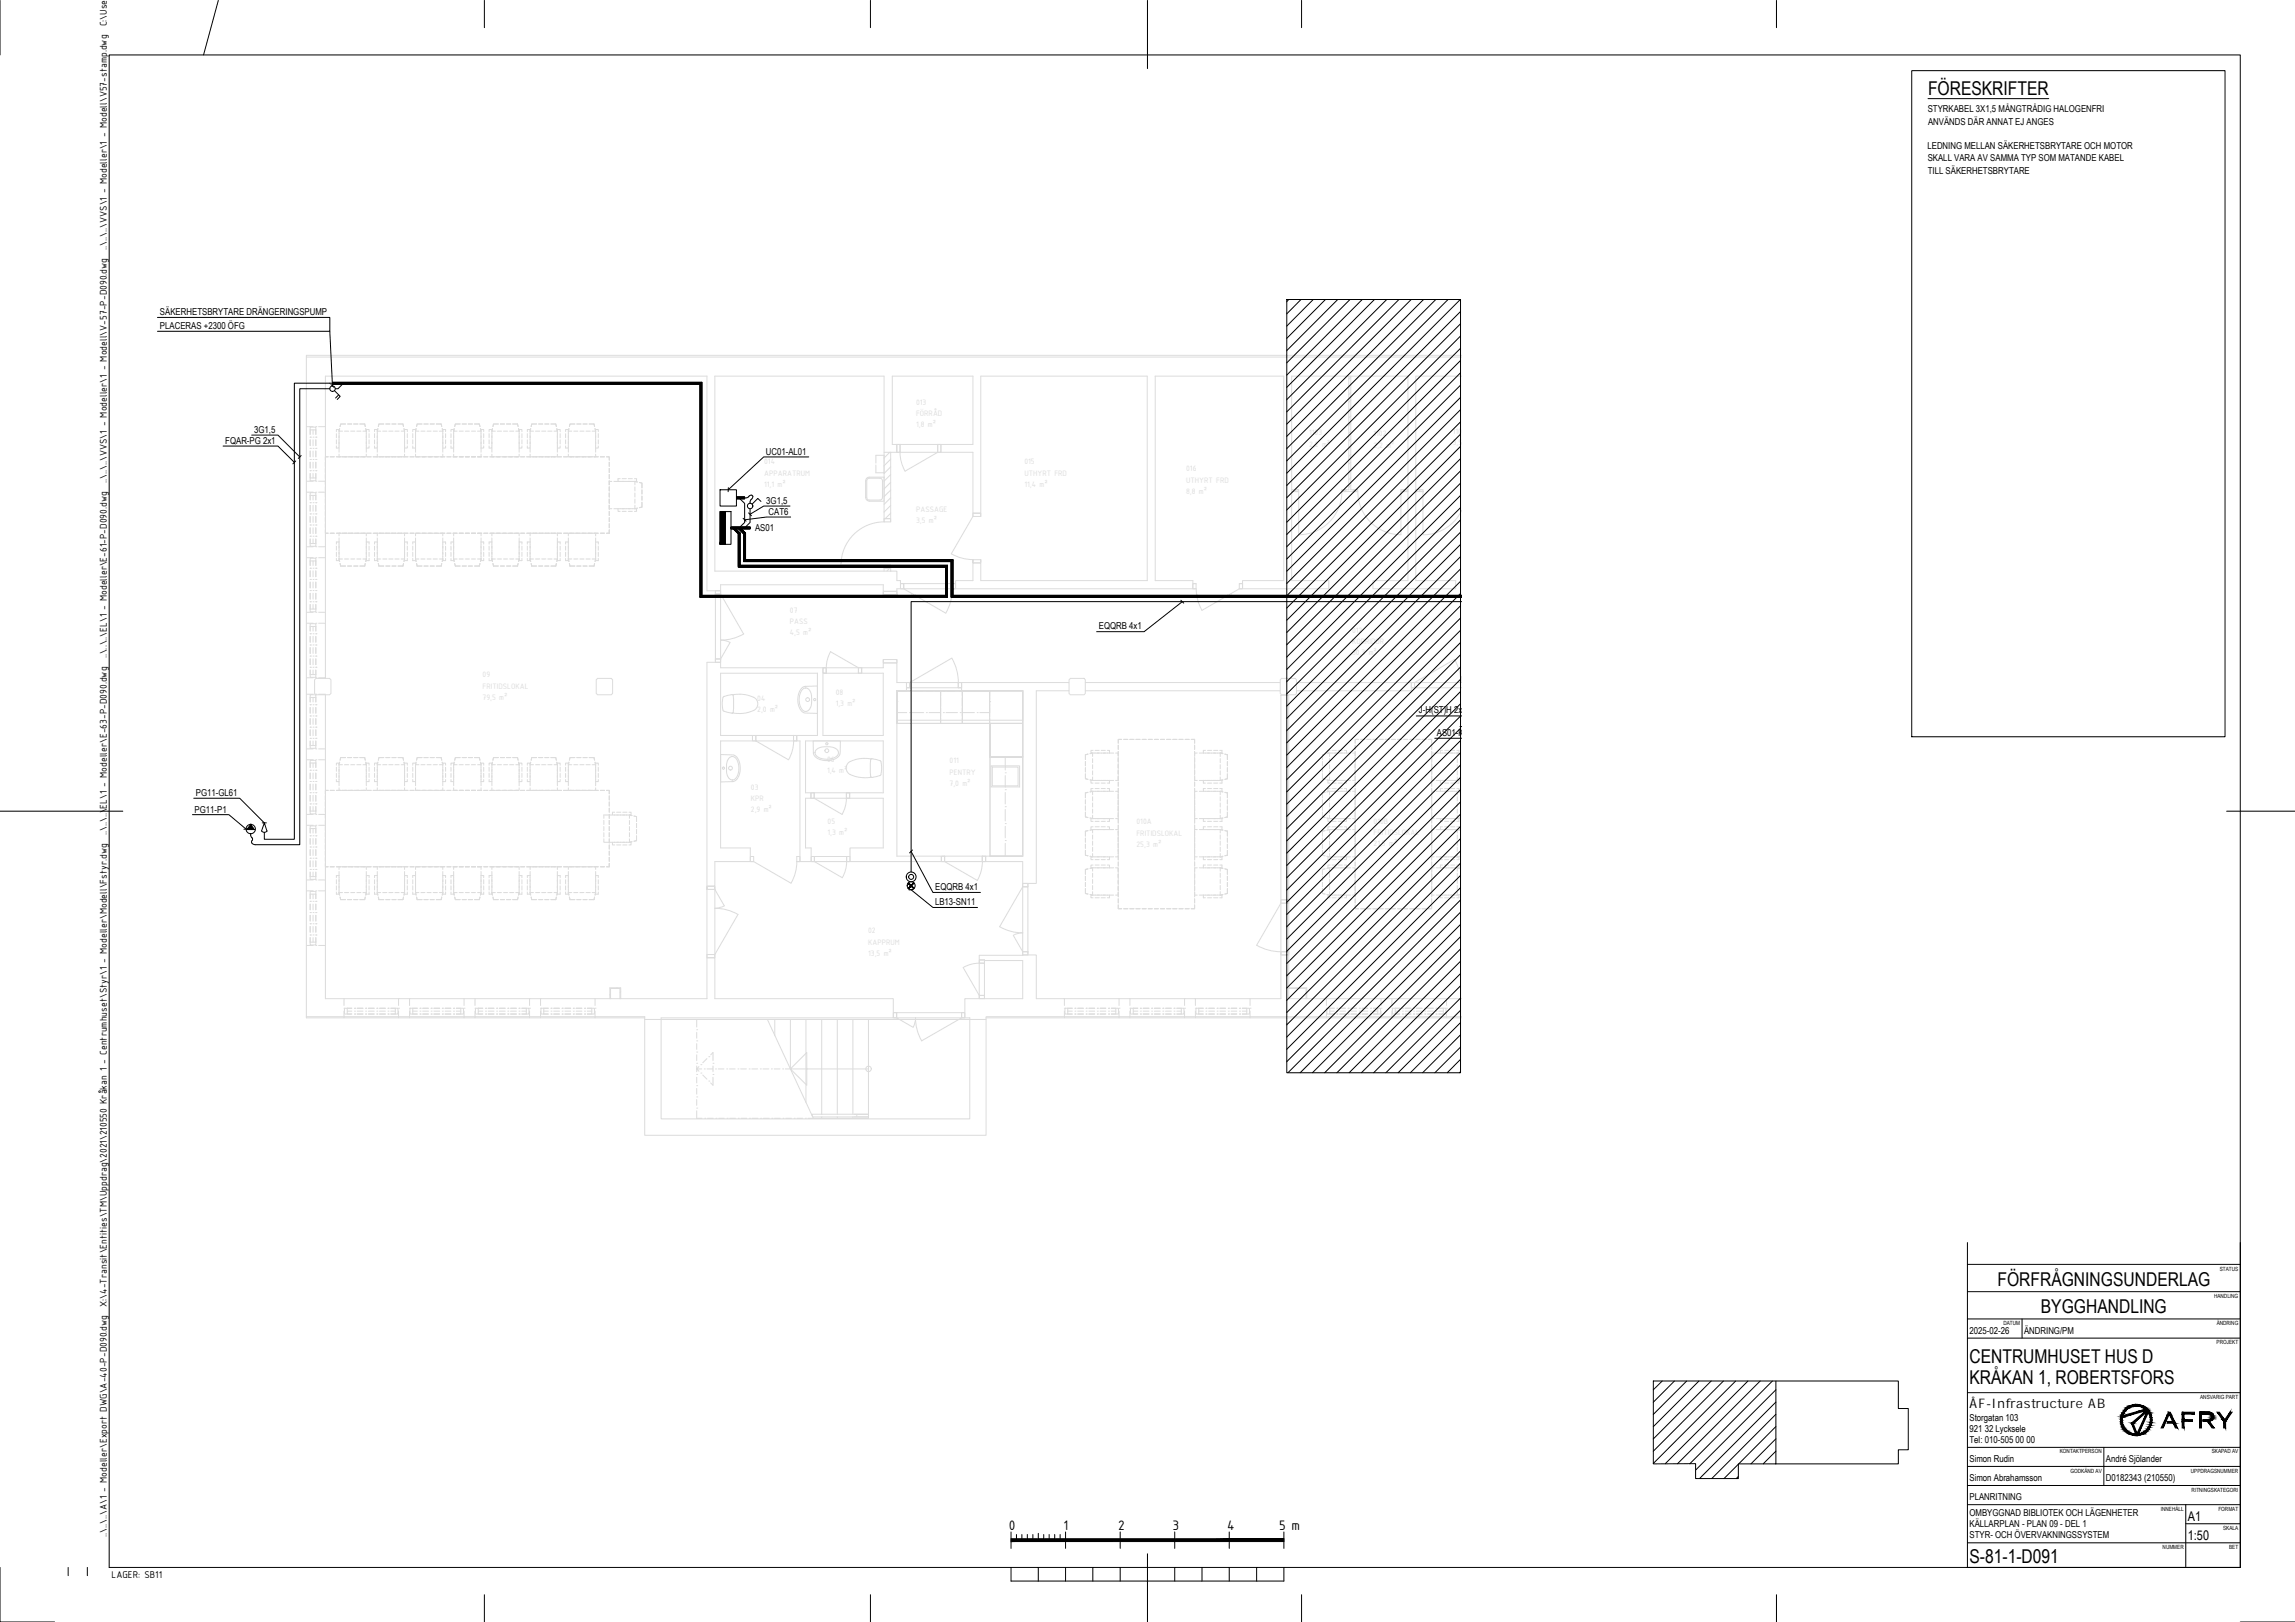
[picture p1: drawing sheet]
<svg xmlns="http://www.w3.org/2000/svg" width="841mm" height="594mm" viewBox="0 0 841 594" stroke-linecap="round" stroke-linejoin="round" font-family="sans-serif">
<defs><g id="words">
<g font-size="7">
<text x="706.5" y="34.6">FÖRESKRIFTER</text>
<text x="732" y="470.8">FÖRFRÅGNINGSUNDERLAG</text>
<text x="747.9" y="480.8">BYGGHANDLING</text>
<text x="721.7" y="499.1">CENTRUMHUSET HUS D</text>
<text x="721.7" y="507.1">KRÅKAN 1, ROBERTSFORS</text>
<text x="721.7" y="572.6">S-81-1-D091</text>
</g>
<g font-size="5.4">
<text x="369.7" y="560.3">0</text>
<text x="389.7" y="560.3">1</text>
<text x="409.7" y="560.3">2</text>
<text x="429.7" y="560.3">3</text>
<text x="449.7" y="560.3">4</text>
<text x="468.8" y="560.3">5 m</text>
</g>
<g font-size="4.9">
<text x="801.8" y="557.1">A1</text>
<text x="801.8" y="564.1">1:50</text>
</g>
<text font-size="4.8" x="721.7" y="515.6">ÅF-Infrastructure AB</text>
<g font-size="3.9">
<text x="39.1" y="9.7" transform="rotate(-90 39.1 9.7)">C:\User</text>
<text x="39.1" y="91.4" transform="rotate(-90 39.1 91.4)">..\..\..\VVS\1 - Modeller\1 - Modell\V57-stamp.dwg</text>
<text x="39.1" y="176.9" transform="rotate(-90 39.1 176.9)">..\..\..\VVS\1 - Modeller\1 - Modell\V-57-P-D090.dwg</text>
<text x="39.1" y="241.1" transform="rotate(-90 39.1 241.1)">..\..\..\EL\1 - Modeller\E-61-P-D090.dwg</text>
<text x="39.1" y="305.9" transform="rotate(-90 39.1 305.9)">..\..\..\EL\1 - Modeller\E-63-P-D090.dwg</text>
<text x="39.1" y="478.6" transform="rotate(-90 39.1 478.6)">X:\4-Transit\Entities\TM\Uppdrag\2021\210550 Kråkan 1 - Centrumhuset\Styr\1 - Modeller\Modell\Fstyr.dwg</text>
<text x="39.1" y="562.8" transform="rotate(-90 39.1 562.8)">..\..\..\A\1 - Modeller\Export DWG\A-40-P-D090.dwg</text>
<text x="40.9" y="578">LAGER: SB11</text>
</g>
<g font-size="3.5">
<text x="706.4" y="40.9">STYRKABEL 3X1,5 MÅNGTRÅDIG HALOGENFRI</text>
<text x="706.5" y="45.7">ANVÄNDS DÄR ANNAT EJ ANGES</text>
<text x="706.3" y="54.7">LEDNING MELLAN SÄKERHETSBRYTARE OCH MOTOR</text>
<text x="706.4" y="58.9">SKALL VARA AV SAMMA TYP SOM MATANDE KABEL</text>
<text x="706.5" y="63.7">TILL SÄKERHETSBRYTARE</text>
<text x="58.6" y="115.3">SÄKERHETSBRYTARE DRÄNGERINGSPUMP</text>
<text x="58.6" y="120.4">PLACERAS +2300 ÖFG</text>
<text x="93.1" y="158.5">3G1,5</text>
<text x="82.5" y="162.5">FQAR-PG 2x1</text>
<text x="280.6" y="166.6">UC01-AL01</text>
<text x="280.8" y="184.5">3G1,5</text>
<text x="281.6" y="188.6">CAT6</text>
<text x="276.7" y="194.7">AS01</text>
<text x="402.7" y="230.6">EQQRB 4x1</text>
<text x="520" y="261.3">J-H(ST)H 2x2x0,8</text>
<text x="526.5" y="269.6">AS01-KLA01</text>
<text x="535.8" y="265.4">CAT6</text>
<text x="71.8" y="291.6">PG11-GL61</text>
<text x="71.3" y="297.6">PG11-P1</text>
<text x="342.7" y="326">EQQRB 4x1</text>
<text x="342.6" y="331.6">LB13-SN11</text>
<text x="721.7" y="488.5">2025-02-26</text>
<text x="741.7" y="488.5">ÄNDRING/PM</text>
<text x="721.7" y="520.6">Storgatan 103</text>
<text x="721.7" y="524.6">921 32 Lycksele</text>
<text x="721.7" y="528.6">Tel: 010-505 00 00</text>
<text x="721.7" y="535.5">Simon Rudin</text>
<text x="771.7" y="535.5">André Sjölander</text>
<text x="721.7" y="542.5">Simon Abrahamsson</text>
<text x="771.7" y="542.5">D0182343 (210550)</text>
<text x="721.7" y="549.5">PLANRITNING</text>
<text x="721.7" y="555.2">OMBYGGNAD BIBLIOTEK OCH LÄGENHETER</text>
<text x="721.7" y="559.4">KÄLLARPLAN - PLAN 09 - DEL 1</text>
<text x="721.7" y="563.5">STYR- OCH ÖVERVAKNINGSSYSTEM</text>
</g>
<g font-size="3.1" fill="#dcdcdc">
<text x="479.8" y="159.5">1103</text>
<text x="503.3" y="159.9">1102</text>
<text x="532.4" y="158.8">1101</text>
<text x="479.8" y="163.6">2,2 m²</text>
<text x="503.3" y="164">2,2 m²</text>
<text x="532.4" y="162.9">3,5 m²</text>
<text x="280" y="170.1">014</text>
<text x="495.5" y="231.7">012</text>
<text x="495.5" y="235.9">KORRIDOR</text>
<text x="495.5" y="240">30,3 m²</text>
<text x="503.3" y="301.7">010B</text>
<text x="503.3" y="305.8">FRITIDSLOKAL</text>
<text x="503.3" y="309.9">21,5 m²</text>
</g>
<g font-size="2.1">
<text x="813.5" y="465.3">STATUS</text>
<text x="811.4" y="475.3">HANDLING</text>
<text x="734.1" y="485.4">DATUM</text>
<text x="812.3" y="485.4">ÄNDRING</text>
<text x="812.3" y="492.4">PROJEKT</text>
<text x="806.3" y="512.3">ANSVARIG PART</text>
<text x="754.8" y="532.4">KONTAKTPERSON</text>
<text x="810.5" y="532.4">SKAPAD AV</text>
<text x="758.8" y="539.3">GODKÄND AV</text>
<text x="802.9" y="539.3">UPPDRAGSNUMMER</text>
<text x="803.1" y="546.3">RITNINGSKATEGORI</text>
<text x="791.8" y="553.4">INNEHÅLL</text>
<text x="813" y="553.4">FORMAT</text>
<text x="814.7" y="560.3">SKALA</text>
<text x="792.5" y="567.4">NUMMER</text>
<text x="816.9" y="567.4">BET</text>
</g>
</g></defs>
<g fill="none" stroke="#dcdcdc" stroke-width=".37">
<path d="M112.3 130.8h423.3M494.3 137.8v41.6h-1.4v.7h3.5v-.7h-1.4v-41.6M495 138.1l-.7 .8M535.6 137.8h-16.8v74.9h14.6v3h-30.3v-3h12.9v-74.9h-42.7v74.9h13.6l.1 3h-31.7v-3h15.2v-74.9h-47.2v74.9h13.8v3h-86.9v-3h6.3v-6.5h2.9v6.5h61v-74.9h-61v50.2h-2.9v-22.3h-11.7v-2.9h11.7v-25h-29.5v25h1.6v2.9h-2.2M535.6 130.1h-423.3v242.3h124v43.4h125.1v-43.4h174.2M112.3 156.3h2.5M113.7 157.5v-1.1h2v1.1M113.7 157.5v1.6M113.7 157.5h2M114.7 157.5v1.6M115.7 156.3h.1M115.7 157.5v1.6"/>
<path d="M116.8 156.3h2.5M123.3 158.1v-.8h.9v.8M123.3 158.8v1.5M125.5 157.9h-1.3l.3-.9-.3 .9v6.2h-.9v-.8M126.2 157.9h1.6M126.6 155.3h-1.8l-.2 .9M127.4 155.3h1.5M128.5 157.9h1.5M129.6 155.3h1.5M130.8 157.9h1.4M131.9 155.3h1.7l.3 .9-.3-.9zM133 157.9h1.2l-.2-.9 .2 .9v7.7"/>
<path d="M134.2 158.1v-.8h1.1v.8M135.3 158.8v1.5M137.2 158.1v-.8h1.1v.8M137.2 158.8v1.5M139.5 157.9h-1.2l.2-.9-.2 .9v6.2h-1.1v-.8M140.3 157.9h1.5M140.6 155.3h-1.7l-.3 .9M141.4 155.3h1.5M142.5 157.9h1.5M143.6 155.3h1.5M144.7 157.9h1.6M145.9 155.3h1.8l.2 .9-.2-.9z"/>
<path d="M147 157.9h1.3l-.3-.9 .3 .9v7.7M148.3 158.1v-.8h1v.8M149.3 158.8v1.5M151.3 158.1v-.8h1v.8M151.3 158.8v1.5M153.5 157.9h-1.2l.2-.9-.2 .9v6.2h-1v-.8M154.3 157.9h1.4M154.6 155.3h-1.7l-.2 .9M155.4 155.3h1.5M156.5 157.9h1.5M157.6 155.3h1.5M158.7 157.9h1.6"/>
<path d="M159.9 155.3h1.8l.2 .9-.2-.9zM161 157.9h1.3l-.2-.9 .2 .9v7.7M162.3 158.1v-.8h1v.8M163.3 158.8v1.5M165.3 158.1v-.8h.9v.8M165.3 158.8v1.5M167.5 157.9h-1.3l.3-.9-.3 .9v6.2h-.9v-.8M168.3 157.9h1.5M168.6 155.3h-1.7l-.3 .9M169.4 155.3h1.5M170.5 157.9h1.5M171.6 155.3h1.5"/>
<path d="M172.8 157.9h1.4M173.9 155.3h1.7l.3 .9-.3-.9zM175 157.9h1.3l-.2-.9 .2 .9v7.7M176.3 158.1v-.8h.9v.8M177.2 158.8v1.5M179.2 158.1v-.8h1.1v.8M179.2 158.8v1.5M181.5 157.9h-1.2l.2-.9-.2 .9v6.2h-1.1v-.8M182.2 157.9h1.6M182.6 155.3h-1.8l-.2 .9M183.4 155.3h1.5M184.5 157.9h1.5"/>
<path d="M185.6 155.3h1.6M186.8 157.9h1.5M187.9 155.3h1.8l.2 .9-.2-.9zM189 157.9h1.2l-.2-.9 .2 .9v7.7M190.2 158.1v-.8h1.1v.8M191.3 158.8v1.5M193.3 158.1v-.8h1v.8M193.3 158.8v1.5M195.5 157.9h-1.2l.2-.9-.2 .9v6.2h-1v-.8M196.3 157.9h1.5M196.6 155.3h-1.7l-.3 .9M197.4 155.3h1.5"/>
<path d="M198.5 157.9h1.5M199.6 155.3h1.5M200.7 157.9h1.6M201.9 155.3h1.8l.2 .9-.2-.9zM203 157.9h1.3l-.3-.9 .3 .9v7.7M204.3 158.1v-.8h1v.8M205.3 158.8v1.5M207.3 158.1v-.8h1v.8M207.3 158.8v1.5M209.5 157.9h-1.2l.2-.9-.2 .9v6.2h-1v-.8M210.3 157.9h1.5M210.7 155.3h-1.8l-.2 .9"/>
<path d="M211.4 155.3h1.5M212.5 157.9h1.5M213.7 155.3h1.4M214.8 157.9h1.5M215.9 155.3h1.8l.2 .9-.2-.9zM217 157.9h1.3l-.2-.9 .2 .9v7.7M218.3 158.1v-.8h.9v.8M219.2 158.8v1.5M495 158l-.7 .7M495 141l-.7 .7M495 143.8l-.7 .7M495 146.7l-.7 .7"/>
<path d="M495 149.5l-.7 .7M495 152.3l-.7 .7M495 155.1l-.7 .7M112.3 176.2h2.5M113.7 172.4h.1M113.7 168.3h.1M113.7 164.2h.1M113.7 160.1h.1M113.7 175.1v1h2v-1M113.7 161.1v2.1M113.7 165.2v2.1M113.7 169.3v2.1"/>
<path d="M113.7 173.4v1.7M113.7 175.1h2M114.7 160.1h.1M114.7 164.2h.1M114.7 168.3h.1M114.7 172.4h.1M114.7 161.1v2.1M114.7 165.2v2.1M114.7 169.3v2.1M114.7 173.4v1.7M115.7 172.4h.1M115.7 168.3h.1"/>
<path d="M115.7 164.2h.1M115.7 160.1h.1M115.7 176.2h.1M115.7 161.1v2.1M115.7 165.2v2.1M115.7 169.3v2.1M115.7 173.4v1.7M116.8 176.2h2.5M120.3 167.3h-1v1.2M121 167.3h1.5M123.3 167.3h10.5M123.3 161.1v1.5"/>
<path d="M124.2 164.1v1.5M124.2 166.3v1M134.2 166.3v1h-1.2M134.5 167.3h1.5M135.3 163.3v.8h-1.1M135.3 161.1v1.5M136.7 167.3h10.6M137.2 161.1v1.5M138.3 164.1v1.5M138.3 166.3v1M148 167.3h1.5M148.3 166.3v1h-1.3"/>
<path d="M149.3 163.3v.8h-1M149.3 161.1v1.5M150.2 167.3h1.6M151.3 161.1v1.5M152.3 166.3v1h1.7M152.3 164.1v1.5M154.3 167.3h2M156.5 167.3h2M158.7 167.3h2M161.5 167.3h1.5M162.3 166.3v1h-1.3M163.3 163.3v.8h-1"/>
<path d="M163.3 161.1v1.5M163.7 167.3h1.6M165.3 161.1v1.5M166 167.3h1.5M166.2 164.1v1.5M166.2 166.3v1M168.3 167.3h1.5M170.5 167.3h1.5M172.8 167.3h1.4M176.3 166.3v1h-1.3h1.5M177.2 163.3v.8h-.9M177.2 167.3h1.6"/>
<path d="M177.2 161.1v1.5M179.2 161.1v1.5M179.5 167.3h2M180.3 164.1v1.5M180.3 166.3v1M181.8 167.3h2M184 167.3h2M186.3 167.3h2M188.5 167.3h1.5M190.2 166.3v1h-1.2M190.8 167.3h1.5M191.3 163.3v.8h-1.1"/>
<path d="M191.3 161.1v1.5M193 167.3h10.5M193.3 161.1v1.5M194.3 164.1v1.5M194.3 166.3v1M204.3 166.3v1h-1.3M204.3 167.3h1.5M205.3 163.3v.8h-1M205.3 161.1v1.5M206.5 167.3h1.5M207.3 161.1v1.5M208.3 166.3v1h10v-1"/>
<path d="M208.3 164.1v1.5M217.8 167.3h1.4M219.2 163.3v.8h-.9M219.2 161.1v1.5M220 167.3h1.5M222.2 167.3h1.1v1.2M223.3 169.3v1.5M223.3 171.5v1.6M223.3 173.8v1.5M223.3 176.1v1.5M223.3 178.3v1.5M223.3 176.3h.9"/>
<path d="M225 176.3h1.5M227.2 175.3h-.7v1h6.2l.9 .2-.9-.2v1.3M228 175.3h1.5M230.3 175.3h1.4M232.5 175.3h.8v1h-.8M232.7 178.3v1.5M234.3 176.7l.9 .2v1.8M235.2 179.4v1.5M317.2 176.1v6.2M317.2 176.1l.3-.8 .6-.5h5.9v8.8h-5.5M317.9 175.4l.6-.3h4l.8 .6 .1 6.5-.6 .9h-4.3l-.8-.5-.1-6.5zM321 170.3v2.9h3"/>
<path d="M324 165.7h2.4M324 166.8h-3v2.8M326.1 165.7l-2.1 2M326.4 165.7v24.3h-2.4v-52.2h-62v71.4h64.4M326.4 168.2l-2.4 2.4M326.4 171l-2.4 2.4M326.4 173.8l-2.4 2.4M326.4 176.7l-2.4 2.4M326.4 179.5l-2.4 2.4M328.8 162.8h1v2.9h-1M329.8 162.8h-1.2v2.9h1.2M329.8 165.6a13.8 13.8 0 0 0 1.9 7"/>
<path d="M329.8 162.8h13.8v2.9h-13.8M329.8 162.8v2.9M343.6 162.8h1.2v2.9h-1.2l-11.9 6.9M344.6 162.8h-1v2.9h1M473.3 179.4h1.4v.7h-1.4M473.6 179.4l-.3 .2M474.9 179.4h1v.7h-1M475.9 179.4h-1.2v.7h1.2v15.8a15.9 15.9 0 0 0 15.8-15.9M491.7 179.4h1.2v.7h-1.2M492.7 179.4h-1v.7M493.4 179.4l-.5 .4M495 177.8l-.7 .7"/>
<path d="M495 160.8l-.7 .7M495 163.6l-.7 .7M495 166.5l-.7 .6M495 169.3l-.7 .7M495 172.1l-.7 .7M495 174.9l-.7 .8M496.2 179.4l-.7 .7M496.6 179.4h.9v.7h-.9M497.5 179.4h-1.1v.7l1.2-.1a15.9 15.9 0 0 0 15.8 15.9v-15.8h1.2v-.7h-1.2M514.3 179.4h-.9v.7h.9M516 179.4h-1.4v.7h1.4M516 179.5l-.7 .6"/>
<path d="M518.8 179.4h.1M518.8 179.4h1.4v.7h-1.4M520.4 179.4h1.1M112.3 180.3h2.5M113.7 196.4h.1M113.7 192.3h.1M113.7 188.2h.1M113.7 184.1h.1M113.7 181.5v-1.1h2v1.1M113.7 199.1v1h2v-1M113.7 181.5v1.6M113.7 185.1v2.1"/>
<path d="M113.7 189.2v2.1M113.7 193.3v2.1M113.7 197.4v1.7M113.7 199.1h2M113.7 181.5h2M114.7 184.1h.1M114.7 188.2h.1M114.7 192.3h.1M114.7 196.4h.1M114.7 181.5v1.6M114.7 185.1v2.1M114.7 189.2v2.1"/>
<path d="M114.7 193.3v2.1M114.7 197.4v1.7M115.7 196.4h.1M115.7 192.3h.1M115.7 188.2h.1M115.7 184.1h.1M115.7 180.3h.1M115.7 181.5v1.6M115.7 185.1v2.1M115.7 189.2v2.1M115.7 193.3v2.1M115.7 197.4v1.7"/>
<path d="M116.8 180.3h2.5M119.3 194.1v1.2h1M121 195.3h1.5M123.3 195.3h10.9v1M124.2 197v8.3h-.9v-.8M124.2 198.5h-.9v.8M124.2 195.3v1M134.2 197v8.3h1.1v-.8M134.2 198.5h1.1v.8M134.5 195.3h1.5M136.7 195.3h12.8M138.3 195.3v1"/>
<path d="M138.3 197v8.3h-1.1v-.8M138.3 198.5h-1.1v.8M148.3 198.5h1v.8M148.3 197v8.3h1v-.8M148.3 195.3v1M150.2 195.3h1.6M152.3 198.5h-1v.8M152.3 197v8.3h-1v-.8M154 195.3h-1.7v1M154.3 195.3h2M156.5 195.3h2M158.7 195.3h2"/>
<path d="M161 195.3h2M162.3 198.5h1v.8M162.3 197v8.3h1v-.8M162.3 195.3v1M163.7 195.3h1.6M166 195.3h1.5M166.2 195.3v1M166.2 197v8.3h-.9v-.8M166.2 198.5h-.9v.8M168.3 195.3h1.5M170.5 195.3h1.5M172.8 195.3h1.4"/>
<path d="M175 195.3h1.5M176.3 198.5h.9v.8M176.3 197v8.3h.9v-.8M176.3 195.3v1M177.2 195.3h1.6M179.5 195.3h2M180.3 197v8.3h-1.1v-.8M180.3 198.5h-1.1v.8M180.3 195.3v1M181.8 195.3h2M184 195.3h2M186.3 195.3h2"/>
<path d="M188.5 195.3h1.7v1M190.2 197v8.3h1.1v-.8M190.2 198.5h1.1v.8M190.8 195.3h1.5M193 195.3h12.8M194.3 197v8.3h-1v-.8M194.3 198.5h-1v.8M194.3 195.3v1M204.3 197v8.3h1v-.8M204.3 198.5h1v.8M204.3 195.3v1M206.5 195.3h1.5"/>
<path d="M208.3 197v8.3h-1v-.8M208.3 198.5h-1v.8M218.3 197v8.3h.9v-.8M218.3 198.5h.9v.8M218.3 195.3v1M219.2 195.3h-10.9v1M220 195.3h1.5M222.2 195.3h1.1M223.3 194.1v1.2v-1.2M223.3 180.6v1.4M223.3 182.8v1.5M223.3 187.3v1.5"/>
<path d="M223.3 189.6v1.5M223.3 191.8v1.5M224.2 186.3h-.9v-1.2v1.5M226.5 186.3v1h.7M228 187.3h1.5M230.3 187.3h1.4M232.5 186.3h.8v1h-.8M232.7 185.1v1.2l.9-.2-.9 .2h-7.7M232.7 180.6v1.4M232.7 182.8v1.5M235.2 184v1.7l-.9 .2 .9-.2zM235.2 181.7v1.5"/>
<path d="M317.2 182.2l.3 .8 1 .5M324 191.1v-1.1h2.4v1.1M324 190.2v.9h2.4v-.9M324 191.1a15.8 15.8 0 0 0-15.8 15.9h15.8v1.2h2.4v-1.2M326.4 182.3l-2.4 2.4M326.4 185.1l-2.4 2.5M326.4 188l-2 2M356.5 188.2v1h2.9v-1M359.4 189.2v-1.2h-2.9v1.2l-7.9 13.6M491.7 180.1h1M520.4 180.1h1.1h-1.3v-.7h1.3v16.5a15.7 15.7 0 0 0 14.1-9M112.3 204.3h2.5"/>
<path d="M112.3 200.3h2.5M113.7 216.3h.1M113.7 212.2h.1M113.7 208.1h.1M113.7 205.5v-1.1h2v1.1M113.7 205.5v1.6M113.7 209.1v2.1M113.7 213.2v2.1M113.7 217.3v2.1M113.7 205.5h2M114.7 208.1h.1M114.7 212.2h.1"/>
<path d="M114.7 216.3h.1M114.7 205.5v1.6M114.7 209.1v2.1M114.7 213.2v2.1M114.7 217.3v2.1M115.7 216.3h.1M115.7 212.2h.1M115.7 208.1h.1M115.7 204.3h.1M115.7 200.3h.1M115.7 205.5v1.6M115.7 209.1v2.1"/>
<path d="M115.7 213.2v2.1M115.7 217.3v2.1M116.8 204.3h2.5M116.8 200.3h2.5M123.3 200v1.5M123.3 202.3v1.5M124.6 206.4l.2 .9h1.8M125.5 204.7h-1.3l.3 1M126.2 204.7h1.6M127.4 207.3h1.5M128.5 204.7h1.5M129.6 207.3h1.5"/>
<path d="M130.8 204.7h1.4M133 204.7h1.2l-.2 1M133.9 206.4l-.3 .9h-1.7M135.3 200v1.5M135.3 202.3v1.5M137.2 200v1.5M137.2 202.3v1.5M138.6 206.4l.3 .9h1.7M139.5 204.7h-1.2l.2 1M140.3 204.7h1.5M141.4 207.3h1.5M142.5 204.7h1.5"/>
<path d="M143.6 207.3h1.5M144.7 204.7h1.6M147 204.7h1.3l-.3 1M147.9 206.4l-.2 .9h-1.8M149.3 200v1.5M149.3 202.3v1.5M151.3 200v1.5M151.3 202.3v1.5M152.7 206.4l.2 .9h1.7M153.5 204.7h-1.2l.2 1M154.3 204.7h1.4M155.4 207.3h1.5"/>
<path d="M156.5 204.7h1.5M157.6 207.3h1.5M158.7 204.7h1.6M161 204.7h1.3l-.2 1M161.9 206.4l-.2 .9h-1.8M163.3 200v1.5M163.3 202.3v1.5M165.3 200v1.5M165.3 202.3v1.5M166.6 206.4l.3 .9h1.7M167.5 204.7h-1.3l.3 1M168.3 204.7h1.5"/>
<path d="M169.4 207.3h1.5M170.5 204.7h1.5M171.6 207.3h1.5M172.8 204.7h1.4M175 204.7h1.3l-.2 1M175.9 206.4l-.3 .9h-1.7M177.2 200v1.5M177.2 202.3v1.5M179.2 200v1.5M179.2 202.3v1.5M180.6 206.4l.2 .9h1.8M181.5 204.7h-1.2l.2 1"/>
<path d="M182.2 204.7h1.6M183.4 207.3h1.5M184.5 204.7h1.5M185.6 207.3h1.6M186.8 204.7h1.5M189 204.7h1.2l-.2 1M189.9 206.4l-.2 .9h-1.8M191.3 200v1.5M191.3 202.3v1.5M193.3 200v1.5M193.3 202.3v1.5M194.6 206.4l.3 .9h1.7"/>
<path d="M195.5 204.7h-1.2l.2 1M196.3 204.7h1.5M197.4 207.3h1.5M198.5 204.7h1.5M199.6 207.3h1.5M200.7 204.7h1.6M203 204.7h1.3l-.3 1M203.9 206.4l-.2 .9h-1.8M205.3 200v1.5M205.3 202.3v1.5M207.3 200v1.5M207.3 202.3v1.5"/>
<path d="M208.7 206.4l.2 .9h1.8M209.5 204.7h-1.2l.2 1M210.3 204.7h1.5M211.4 207.3h1.5M212.5 204.7h1.5M213.7 207.3h1.4M214.8 204.7h1.5M217 204.7h1.3l-.2 1M217.9 206.4l-.2 .9h-1.8M219.2 200v1.5M219.2 202.3v1.5M262.2 217.6v-1.2h1.9v1.2l8.4 14.6"/>
<path d="M262.2 216.6v1h1.9v-1M323.7 217.8v-1.2h5v1.2M323.7 216.8v1h5M324 209.2v-1h2.4v1M324 208v-1h2.4v1M326 208.2l-1 1M326.4 209.2h2.3v3.5h1.3v3h-1.3v.9h-5v-2.4h-59.6v2.2h-5v-78.6h-139.8v110.7M328.7 216.8v1M330.2 213.8h1v1.9h-1M331.2 213.8h-1.2v1.9h1.2l15.4 8.9a17.8 17.8 0 0 0 2.4-9M331.2 213.8h17.8v1.9h-17.8zM348.6 202.8a15.8 15.8 0 0 0 8 2.1"/>
<path d="M350 213.8h-1h1.2v1.9h-1.2h1M356.5 206v-1v1.2h2.9v-1.2v1M356.5 205h2.9M437.3 213.8h1v1.9h-1M438.3 213.8h-1.2v1.9h1.2M438.4 215.6a15.8 15.8 0 0 0 2.1 7.9M454.2 213.8h1.1v1.9h-1.1l-13.8 7.9M455.1 213.8h-.9v1.9h.9M112.3 228.3h2.5M112.3 224.3h2.5M113.7 236.2h.1M113.7 232.1h.1"/>
<path d="M113.7 229.5v-1.1h2v1.1M113.7 220.4h.1M113.7 223.1v1h2v-1M113.7 221.4v1.7M113.7 229.5v1.6M113.7 233.1v2.1M113.7 237.2v2.1M113.7 229.5h2M113.7 223.1h2M114.7 232.1h.1M114.7 236.2h.1M114.7 220.4h.1"/>
<path d="M114.7 221.4v1.7M114.7 229.5v1.6M114.7 233.1v2.1M114.7 237.2v2.1M115.7 236.2h.1M115.7 232.1h.1M115.7 228.3h.1M115.7 220.4h.1M115.7 224.3h.1M115.7 221.4v1.7M115.7 229.5v1.6M115.7 233.1v2.1"/>
<path d="M115.7 237.2v2.1M116.8 228.3h2.5M116.8 224.3h2.5M272.6 232.2a16.4 16.4 0 0 1-8.5 2.2l1.8 .2 1.7 .7-3.5 6.1M304.3 238.7l10.3 5.9h1.2v2h-1.2M304.4 238.7a11.8 11.8 0 0 0-1.6 5.9M112.3 254.3h2.5M112.3 248.3h2.5M113.7 258.1h.1M113.7 255.5v-1h2v1M113.7 244.4h.1M113.7 240.3h.1"/>
<path d="M113.7 247.1v1h2v-1M113.7 241.3v2.1M113.7 245.4v1.7M113.7 255.5v1.6M113.7 259.1v2.1M113.7 255.5h2M113.7 247.1h2M114.7 258.1h.1M114.7 240.3h.1M114.7 244.4h.1M114.7 241.3v2.1M114.7 245.4v1.7"/>
<path d="M114.7 255.5v1.6M114.7 259.1v2.1M115.3 249l.5-.5h5l.5 .5v5l-.5 .5h-5l-.5-.5zM115.7 258.1h.1M115.7 254.3h.1M115.7 244.4h.1M115.7 240.3h.1M115.7 248.3h.1M115.7 241.3v2.1M115.7 245.4v1.7M115.7 255.5v1.6M115.7 259.1v2.1"/>
<path d="M116.8 254.3h2.5M116.8 248.3h2.5M119.3 254.5v111.3h104.2M218.5 249l.5-.5h5l.5 .5v5l-.5 .5h-5l-.5-.5zM259.1 242.6h5v2h37.5v24.8h22.1v-22.8h-7.9v-2h7.9v-1.8h5v7.2h3.5v3h-3.5v60.6h16.3v2h-33.5v-5h12.2v-18.2h-12.3v-2h12.3v-19h-28.5v19h2v2h-2v18.2h2.1v5h-4.1v-44.2h-1.2v-2h7.6v-22.8h-35.5v22.8h11.7v2h-11.7v39.2h10.9v5h-13v9h-2.9zM262.2 241.4h1.9v1.2h-1.9zM262.2 241.4v-23.8h1.9v23.8M262.2 241.4v1M262.2 241.4h1.9M264.1 241.4v1M265.3 255.1a6.4 6.4 0 0 0-.3 5.2l.3 .2M267.9 254.5l-2.5 .6"/>
<path d="M268.4 254.4l.2 .2M268.4 254.4l.1 .1M268.5 254.4h-.6M268.5 254.5l1.1-.2a12.1 12.1 0 0 1 6.6 1.1M268.7 254.6v6.4M276.2 255.4a2.69 2.69 0 0 1 1.5 2.4 2.69 2.69 0 0 1-1.5 2.4M293.8 252.1l1.2-.7 4.6-.1v10l-4.8-.2-1.4-1-.7-1.5-.3-2.6 .3-2.2zM293.9 252.7l.8-.6h1.1l1 .8 .5 1.4-.1 4.3-.6 1.2-.9 .7h-1l-.8-.7-.9-2.1v-2.9zM301.8 244.6h1h-1.2v2h1.2h-1M302.8 244.6h11.8v2h-11.8zM315.6 244.6h-1v2h1M323.7 241.6v1.2h5v-1.2"/>
<path d="M323.7 242.6v-1h5v1M328.7 253v12h46.1v-12v12h-46.1v-12h46.1v12h-46.1v-12h46.1zM328.7 253h9.8M328.7 257h.1M328.7 253v10.8h46.1M328.7 253h3.6M332.2 253h42.6M332.4 250h1v1.9h-1M333.3 253h.1M338.8 253h7.5M339.5 253h.1M344.7 253v12h-16"/>
<path d="M344.7 253h-16v12M344.7 253h8v12h-8zM344.7 253v1.9M344.7 255.6v3M344.7 259.3v3.1M345.7 253h.1M346.7 253h16v9.4M351.2 250h1.2v1.9h-1.2zM351.2 250h-17.8v1.9h17.8M351.2 250h1M351.2 251.9h1M351.2 250v1.9"/>
<path d="M351.2 250a17.5 17.5 0 0 0-2.4-8.9l-15.4 8.9h-1.2v1.9h1.2M351.9 253h.1M352.7 253h10v12h-10zM352.7 253v1.9M352.7 255.6v3M352.7 259.3v3.1M358.1 253h.1M362.7 257h.1M374.8 253v60.6M391.8 250h-39.4v3h22.4M391.8 253h-12v70.6h-5v-8h-13.6v-2h13.6M391.8 249l.5-.5h5l.4 .5v5l-.4 .5h-5l-.5-.5z"/>
<path d="M397.7 250h71.4M397.7 253h71.4M469.1 249l.5-.5h5l.5 .5v5l-.5 .5h-5l-.5-.5zM469.4 254.6h2.9v75h-2.9zM475.1 250h42.1v3h-42.1M517.4 251.9h1h-1.2v-1.9h1.2v1.9M517.4 250h18.2M535.6 247.8l-.3 2.2a16.9 16.9 0 0 0-2.3-8.5l-14.6 8.5v1.9h17.2M112.3 278.3h2.5M112.3 274.3h2.5M113.7 279.5v-1h2v1M113.7 270.4h.1"/>
<path d="M113.7 266.3h.1M113.7 262.2h.1M113.7 273.1v1h2v-1M113.7 263.2v2.1M113.7 267.3v2.1M113.7 271.4v1.7M113.7 279.5v1.6M113.7 279.5h2M113.7 273.1h2M114.7 262.2h.1M114.7 266.3h.1M114.7 270.4h.1"/>
<path d="M114.7 263.2v2.1M114.7 267.3v2.1M114.7 271.4v1.7M114.7 279.5v1.6M115.7 278.3h.1M115.7 270.4h.1M115.7 266.3h.1M115.7 262.2h.1M115.7 274.3h.1M115.7 263.2v2.1M115.7 267.3v2.1M115.7 271.4v1.7"/>
<path d="M115.7 279.5v1.6M116.8 278.3h2.5M116.8 274.3h2.5M126.6 277.5h-1.8l-.2 .9M127.4 277.5h1.5M129.6 277.5h1.5M131.9 277.5h1.7l.3 .9-.3-.9zM140.6 277.5h-1.7l-.3 .9M141.4 277.5h1.5M143.6 277.5h1.5M145.9 277.5h1.8l.2 .9-.2-.9zM154.6 277.5h-1.7l-.2 .9"/>
<path d="M155.4 277.5h1.5M157.6 277.5h1.5M159.9 277.5h1.8l.2 .9-.2-.9zM168.6 277.5h-1.7l-.3 .9M169.4 277.5h1.5M171.6 277.5h1.5M173.9 277.5h1.7l.3 .9-.3-.9zM182.6 277.5h-1.8l-.2 .9M183.4 277.5h1.5M185.6 277.5h1.6M187.9 277.5h1.8l.2 .9-.2-.9zM196.6 277.5h-1.7l-.3 .9"/>
<path d="M197.4 277.5h1.5M199.6 277.5h1.5M201.9 277.5h1.8l.2 .9-.2-.9zM210.7 277.5h-1.8l-.2 .9M211.4 277.5h1.5M213.7 277.5h1.4M215.9 277.5h1.8l.2 .9-.2-.9zM264.1 276.4l4.8 .1 1.1 .8 .7 1.1 .5 2v2.2l-.5 1.8-.7 1.1-.8 .6-5.1 .3zM265.4 260.5l2.5 .6M267 277.8l1-.7 1.2 .2 .9 1.1 .5 1.5 .2 1.9-.4 2-.8 1.3-1 .6-.8-.1-.8-.7-.7-1.8v-3.4zM267.9 261.2h.6M268.5 261.1l-.1 .1"/>
<path d="M268.6 261l-.2 .2M276 269.4h1v2h-1M276.2 260.2a12.8 12.8 0 0 1-7.7 1M277 269.4h-1.2v2h1.2l11.9 6.9a13.2 13.2 0 0 0 1.9-7M290.8 269.4h1.2v2h-1.2M290.8 269.4h-13.8v2h13.8M290.8 271.4h1M290.8 269.4v2M291.8 269.4h-1v2M298 271.4h10l-.1 4.4-.3 .8-1.2 1.2-2.4 .7h-2.1l-2.3-.7-1-.8-.4-.7zM299 274.7l.7-.6 1.4-.5h3.7l1.9 .9 .5 .8 .1 .7-.8 1.1-1.3 .7-3.3 .2-1.6-.4-1.2-.8-.4-1zM311.6 278.9a2.69 2.69 0 0 0-1.5 2.4 2.69 2.69 0 0 0 1.5 2.4"/>
<path d="M319.3 277.9l-1.1-.1a12.1 12.1 0 0 0-6.6 1.1M319.3 277.9l-.3 1-.1 2.4 .2 3.2 .2 .2-1.6 .1a12.7 12.7 0 0 1-6.1-1.1M319.3 277.9l-.1 .1M319.3 277.9l3.2 .7a5.4 5.4 0 0 1 .4 4.4l-.1 .8-.3 .3M328.7 265h2M328.7 261h3.6M331.4 265h3M333.3 261h.1M334.3 261h4.2M335.2 265h3M338.9 265h3M339.5 261h.1"/>
<path d="M340.5 261h4.2M342.7 265h3.7M344.7 263.1v1.9M345.7 261h.1M346.7 261h4.2M347.2 265h3M350.9 265h4.5M351.9 261h.1M352.7 263.1v1.9M352.9 261h4.2M356.2 265h3M358.1 261h.1"/>
<path d="M359.1 261h3.6M362.7 263.1v1.9h-2.8M362.8 277.3h12h-12v36.3zM362.8 265v12.3h12v-12.3h-12h12v12.3h-12v-12.3h12v12.3h-12zM368.4 277.3v4.7M397.8 276.5v1.7v-1.7l.9-.3zM397.8 278.9v1.6M400.4 277.8v1.5M400.6 274.8h-.8v1h.8M401.3 274.8h1.5M403.6 274.8h1.4M405.8 274.8h.8v1"/>
<path d="M408.1 275.8h-7.7l-.9 .2 .9-.2v1.3M408.8 275.8h1v1.3M409.8 272.9v1.6M409.8 275.2v1.5M409.8 277.5v1.8M409.8 279.7v1.9M411 270.8h-1.2v1.4M411.8 270.8h1.5M414 270.8h1.5M416.3 270.8h1.5M418.5 270.8h1.5M420.8 270.8h1.5"/>
<path d="M423 270.8h1.5M425.3 270.8h1.5M427.5 270.8h1.5M429.8 270.8h1.5M432.1 270.8h1.4M434.3 270.8h1.5M436.5 270.8h1.3h-1.3M437.8 270.8v1.4M437.8 272.9v1.6M437.8 275.2v1.9M437.8 277.5v1.8M437.8 279.7v1.9"/>
<path d="M437.8 275.8h.9M441.7 274.8h-.7v1M442.5 274.8h1.5M444.8 274.8h1.5M447 274.8h.8v1h-8.3M447.2 277.8v1.5M448.1 276l-.9-.2v1.3M448.9 276.2l.9 .3v1.7M449.8 278.9v1.6M484.6 276.5v1.7v-1.7l1-.3zM484.6 278.9v1.6M487.2 277.8v1.5"/>
<path d="M487.4 274.8h-.8v1h.8M488.1 274.8h1.6M488.1 275.8h6.8M488.2 275.8l-1.9 .2 .9-.2v1.3M490.4 274.8h1.5M492.7 274.8h.7v1M495.7 275.8h.9v1.3M496.6 272.9v1.6M496.6 275.2v1.5M496.6 277.5v1.8M496.6 279.7v1.9M497.9 270.8h-1.3v1.4"/>
<path d="M498.6 270.8h1.5M500.9 270.8h1.5M503.1 270.8h1.5M505.4 270.8h1.5M507.6 270.8h1.5M509.9 270.8h1.5M512.1 270.8h1.5M514.4 270.8h1.5M516.6 270.8h1.5M518.9 270.8h1.5M521.1 270.8h1.5M523.4 270.8h1.2h-1.2"/>
<path d="M524.6 275.8h1M524.6 270.8v1.4M524.6 272.9v1.6M524.6 275.2v1.9M524.6 277.5v1.8M524.6 279.7v1.9M528.6 274.8h-.7v1M529.4 274.8h1.5M531.6 274.8h1.5M533.9 274.8h.7v1h-8.3M534 277.8v1.5M535 276l-1-.2v1.3"/>
<path d="M112.3 298.3h2.5M113.7 294.4h.1M113.7 290.3h.1M113.7 286.2h.1M113.7 282.1h.1M113.7 297.1v1h2v-1M113.7 283.1v2.1M113.7 287.2v2.1M113.7 291.3v2.1M113.7 295.4v1.7M113.7 297.1h2M114.7 282.1h.1"/>
<path d="M114.7 286.2h.1M114.7 290.3h.1M114.7 294.4h.1M114.7 283.1v2.1M114.7 287.2v2.1M114.7 291.3v2.1M114.7 295.4v1.7M115.7 294.4h.1M115.7 290.3h.1M115.7 286.2h.1M115.7 282.1h.1M115.7 298.3h.1"/>
<path d="M115.7 283.1v2.1M115.7 287.2v2.1M115.7 291.3v2.1M115.7 295.4v1.7M116.8 298.3h2.5M120.3 289.5h-1v1.3M121 289.5h1.5M123.3 285.5v.8h.9v-.8M123.3 280.3v-.8h.9v.8M123.3 281v1.5M123.3 283.3v1.4M123.3 289.5h10.5"/>
<path d="M124.2 286.3v1.5M124.2 288.6v.9M125.5 280.1h-1.3l.3-.9-.3 6.4M126.2 280.1h1.6M128.5 280.1h1.5M130.8 280.1h1.4M133 280.1h1.2l-.2-.9 .2 .9v7.7M134.2 280.3v-.8h1.1v.8M134.2 288.6v.9h-1.2M134.5 289.5h1.5M135.3 285.5v.8h-1.1M135.3 281v1.5"/>
<path d="M135.3 283.3v1.4M136.7 289.5h10.6M137.2 285.5v.8h1.1v-.8M137.2 280.3v-.8h1.1v.8M137.2 281v1.5M137.2 283.3v1.4M138.3 286.3v1.5M138.3 288.6v.9M139.5 280.1h-1.2l.2-.9-.2 6.4M140.3 280.1h1.5M142.5 280.1h1.5M144.7 280.1h1.6"/>
<path d="M147 280.1h1.3l-.3-.9 .3 .9v7.7M148 289.5h1.5M148.3 280.3v-.8h1v.8M148.3 288.6v.9h-1.3M149.3 285.5v.8h-1M149.3 281v1.5M149.3 283.3v1.4M150.2 289.5h1.6M151.3 285.5v.8h1v-.8M151.3 280.3v-.8h1v.8M151.3 281v1.5M151.3 283.3v1.4"/>
<path d="M152.3 286.3v1.5M152.3 288.6v.9h1.7M153.5 280.1h-1.2l.2-.9-.2 6.4M154.3 289.5h2M154.3 280.1h1.4M156.5 289.5h2M156.5 280.1h1.5M158.7 289.5h2M158.7 280.1h1.6M161 280.1h1.3l-.2-.9 .2 .9v7.7M161.5 289.5h1.5M162.3 280.3v-.8h1v.8"/>
<path d="M162.3 288.6v.9h-1.3M163.3 285.5v.8h-1M163.3 281v1.5M163.3 283.3v1.4M163.7 289.5h1.6M165.3 285.5v.8h.9v-.8M165.3 280.3v-.8h.9v.8M165.3 281v1.5M165.3 283.3v1.4M166 289.5h1.5M166.2 286.3v1.5M166.2 288.6v.9"/>
<path d="M167.5 280.1h-1.3l.3-.9-.3 6.4M168.3 289.5h1.5M168.3 280.1h1.5M170.5 289.5h1.5M170.5 280.1h1.5M172.8 289.5h1.4M172.8 280.1h1.4M175 280.1h1.3l-.2-.9 .2 .9v7.7M176.3 280.3v-.8h.9v.8M176.3 288.6v.9h-1.3h1.5M177.2 285.5v.8h-.9M177.2 281v1.5"/>
<path d="M177.2 283.3v1.4M177.2 289.5h1.6M179.2 285.5v.8h1.1v-.8M179.2 280.3v-.8h1.1v.8M179.2 281v1.5M179.2 283.3v1.4M179.5 289.5h2M180.3 286.3v1.5M180.3 288.6v.9M181.5 280.1h-1.2l.2-.9-.2 6.4M181.8 289.5h2M182.2 280.1h1.6"/>
<path d="M184 289.5h2M184.5 280.1h1.5M186.3 289.5h2M186.8 280.1h1.5M188.5 289.5h1.5M189 280.1h1.2l-.2-.9 .2 .9v7.7M190.2 280.3v-.8h1.1v.8M190.2 288.6v.9h-1.2M190.8 289.5h1.5M191.3 285.5v.8h-1.1M191.3 281v1.5M191.3 283.3v1.4"/>
<path d="M193 289.5h10.5M193.3 285.5v.8h1v-.8M193.3 280.3v-.8h1v.8M193.3 281v1.5M193.3 283.3v1.4M194.3 286.3v1.5M194.3 288.6v.9M195.5 280.1h-1.2l.2-.9-.2 6.4M196.3 280.1h1.5M198.5 280.1h1.5M200.7 280.1h1.6M203 280.1h1.3l-.3-.9 .3 .9v7.7"/>
<path d="M204.3 280.3v-.8h1v.8M204.3 288.6v.9h-1.3M204.3 289.5h1.5M205.3 285.5v.8h-1M205.3 281v1.5M205.3 283.3v1.4M206.5 289.5h1.5M207.3 285.5v.8h1v-.8M207.3 280.3v-.8h1v.8M207.3 281v1.5M207.3 283.3v1.4M208.3 288.6v.9h10v-.9"/>
<path d="M208.3 286.3v1.5M209.5 280.1h-1.2l.2-.9-.2 6.4M210.3 280.1h1.5M212.5 280.1h1.5M214.8 280.1h1.5M217 280.1h1.3l-.2-.9 .2 .9v7.7M217.8 289.5h1.4M218.3 280.3v-.8h.9v.8M219.2 285.5v.8h-.9M219.2 281v1.5M219.2 283.3v1.4M220 289.5h1.5"/>
<path d="M222.2 289.5h1.1v1.3M223.3 291.5v1.5M223.3 293.7v1.5M223.3 296v1.5M223.3 298.3v1.4M224.3 298.5h-3v1.2M225.1 298.5l6.5 .2-.9-.2v1.2M225.3 297.5h-.8v1h.8M226 297.5h1.5M228.2 297.5h1.5M230.5 297.5h.8v1h-.8M232.3 298.9l1 .2v1.8"/>
<path d="M297.4 290.4h1v2h-1M298.4 290.4h-1.2v2h1.2l10.2 5.9M298.4 290.4h11.8v2h-11.8zM310.2 292.3a11.8 11.8 0 0 1-1.6 5.9M311.2 290.4h-1h1.2v2h-1.2h1M319.9 284.7h-.6M322.4 284l-2.5 .7M363.1 280.5h10.5v7.7h-10.5zM363.6 280.9h9.5v6.9h-9.5zM368.4 283.1h.1M368.4 289.2h.1M368.4 295.5h.1"/>
<path d="M368.4 284.1v4.2M368.4 290.3v4.1M368.4 296.5v4.2M397.8 290.4v1.8v-1.8l.9-.2zM397.8 297.4v1.8l.9 .2M397.8 283.4v1.8l.9 .3M397.8 281.2v1.5M397.8 293v1.4M397.8 295.2v1.5M400.4 298.6v1.2l-.9-.2 .9 .2h6.2v1h-.8M400.4 284.6v1.2l-.9-.2 .9 .2h6.2v1h-.8M400.4 280.1v1.5"/>
<path d="M400.4 282.3v1.5M400.4 291.8v1.5M400.4 294.1v1.5M400.4 296.3v1.5M400.6 299.8h-.8v1h.8M400.6 288.8h-.8v1h.8M400.6 285.8h-.8v1h.8M401.3 288.8h1.5M401.3 286.8h1.5M403.6 288.8h1.4M403.6 286.8h1.4M405.8 288.8h.8v1"/>
<path d="M406.6 299.8h1.5M406.6 285.8h1.5M408.1 289.8h-7.7l-.9 .2 .9-.2v1.3M408.8 289.8h1v1.3M409.8 282v1.8M409.8 284.2v1.6h-1M409.8 286.4v1.6M409.8 288.7v1.5M409.8 291v8.8h-1M409.8 299.9v1.6M437.8 282v1.8M437.8 284.2v1.6h.9"/>
<path d="M437.8 286.4v1.6M437.8 288.7v11.1h.9M437.8 299.9v1.6M437.8 289.8h.9M439.5 299.8h8.3v1h-.8M439.5 285.8h8.3v1h-.8M441 299.8v1h.7M441 285.8v1h.7M441.7 288.8h-.7v1M442.5 288.8h1.5M442.5 286.8h1.5M444.8 288.8h1.5"/>
<path d="M444.8 286.8h1.5M447 288.8h.8v1h-8.3M447.2 280.1v1.5M447.2 282.3v1.5M447.2 284.6v1.2l.9-.2M447.2 291.8v1.5M447.2 294.1v1.5M447.2 296.3v1.5M447.2 298.6v1.2l.9-.2M448.1 290l-.9-.2v1.3M448.9 290.2l.9 .2v1.8M449.8 281.2v1.5"/>
<path d="M449.8 283.4v1.8l-.9 .3M449.8 293v1.4M449.8 295.2v1.5M449.8 297.4v1.8l-.9 .2M484.6 290.4v1.8v-1.8l1-.2zM484.6 297.4v1.8l1 .2M484.6 283.4v1.8l1 .3M484.6 281.2v1.5M484.6 293v1.4M484.6 295.2v1.5M487.2 298.6v1.2l-.9-.2 1.9 .2M487.2 284.6v1.2l-.9-.2 1.9 .2"/>
<path d="M487.2 280.1v1.5M487.2 282.3v1.5M487.2 291.8v1.5M487.2 294.1v1.5M487.2 296.3v1.5M487.4 299.8h-.8v1h.8M487.4 288.8h-.8v1h.8M487.4 285.8h-.8v1h.8M488.1 299.8h5.3v1h-.7M488.1 285.8h5.3v1h-.7M488.1 288.8h1.6M488.1 289.8h6.8"/>
<path d="M488.1 286.8h1.6M488.2 289.8l-1.9 .2 .9-.2v1.3M490.4 288.8h1.5M490.4 286.8h1.5M492.7 288.8h.7v1M493.4 299.8h1.5M493.4 285.8h1.5M495.7 289.8h.9v1.3M496.6 291v8.8h-.9M496.6 284.2v1.6h-.9M496.6 282v1.8M496.6 286.4v1.6"/>
<path d="M496.6 288.7v1.5M496.6 299.9v1.6M524.6 288.7v11.1h1M524.6 289.8h1M524.6 284.2v1.6h1M524.6 282v1.8M524.6 286.4v1.6M524.6 299.9v1.6M526.3 299.8h8.3v1h-.7M526.3 285.8h8.3v1h-.7M527.9 299.8v1h.7M527.9 285.8v1h.7"/>
<path d="M528.6 288.8h-.7v1M529.4 288.8h1.5M529.4 286.8h1.5M531.6 288.8h1.5M531.6 286.8h1.5M533.9 288.8h.7v1h-8.3M534 280.1v1.5M534 282.3v1.5M534 284.6v1.2l1-.2M534 291.8v1.5M534 294.1v1.5M534 296.3v1.5"/>
<path d="M534 298.6v1.2l1-.2M535 290l-1-.2v1.3M112.3 302.3h2.5M113.7 318.4h.1M113.7 314.3h.1M113.7 310.2h.1M113.7 306.1h.1M113.7 303.5v-1h2v1M113.7 303.5v1.6M113.7 307.1v2.1M113.7 311.2v2.1M113.7 315.3v2.1"/>
<path d="M113.7 319.4v1.7M113.7 303.5h2M114.7 306.1h.1M114.7 310.2h.1M114.7 314.3h.1M114.7 318.4h.1M114.7 303.5v1.6M114.7 307.1v2.1M114.7 311.2v2.1M114.7 315.3v2.1M114.7 319.4v1.7M115.7 318.4h.1"/>
<path d="M115.7 314.3h.1M115.7 310.2h.1M115.7 306.1h.1M115.7 302.3h.1M115.7 303.5v1.6M115.7 307.1v2.1M115.7 311.2v2.1M115.7 315.3v2.1M115.7 319.4v1.7M116.8 302.3h2.5M119.3 316.2v1.3h1M121 317.5h1.5"/>
<path d="M123.3 317.5h10.9v.9M124.2 319.2v8.3h-.9v-.8M124.2 317.5v.9M134.2 319.2v8.3h1.1v-.8M134.5 317.5h1.5M136.7 317.5h12.8M138.3 319.2v8.3h-1.1v-.8M138.3 317.5v.9M148.3 319.2v8.3h1v-.8M148.3 317.5v.9M150.2 317.5h1.6M152.3 319.2v8.3h-1v-.8"/>
<path d="M154 317.5h-1.7v.9M154.3 317.5h2M156.5 317.5h2M158.7 317.5h2M161 317.5h2M162.3 319.2v8.3h1v-.8M162.3 317.5v.9M163.7 317.5h1.6M166 317.5h1.5M166.2 319.2v8.3h-.9v-.8M166.2 317.5v.9M168.3 317.5h1.5"/>
<path d="M170.5 317.5h1.5M172.8 317.5h1.4M175 317.5h1.5M176.3 319.2v8.3h.9v-.8M176.3 317.5v.9M177.2 317.5h1.6M179.5 317.5h2M180.3 319.2v8.3h-1.1v-.8M180.3 317.5v.9M181.8 317.5h2M184 317.5h2M186.3 317.5h2"/>
<path d="M188.5 317.5h1.7v.9M190.2 319.2v8.3h1.1v-.8M190.8 317.5h1.5M193 317.5h12.8M194.3 319.2v8.3h-1v-.8M194.3 317.5v.9M204.3 319.2v8.3h1v-.8M204.3 317.5v.9M206.5 317.5h1.5M208.3 319.2v8.3h-1v-.8M218.3 319.2v8.3h.9v-.8M218.3 317.5v.9"/>
<path d="M219.2 317.5h-10.9v.9M220 317.5h1.5M221.3 307.2v1.3h3M221.3 300.5v1.5M221.3 302.7v1.5M221.3 305v1.5M222.2 317.5h1.1M223.3 316.2v1.3v-1.3M223.3 300.5v1.5M223.3 302.7v1.5M223.3 305v1.5M223.3 307.2v1.6"/>
<path d="M223.3 309.5v1.5M223.3 311.8v1.4M223.3 314v1.5M226 309.5h1.5M228.2 309.5h1.5M229.7 308.5h-5.2v1h.8M230.5 308.5h.8v1h-.8M230.7 307.2v1.3l.9-.2-2 .2M230.7 300.5v1.5M230.7 302.7v1.5M230.7 305v1.5M233.3 306.1v1.8l-1 .2 1-.2z"/>
<path d="M233.3 301.6v1.5M233.3 303.9v1.5M275.2 313.7h1v1.9h-1M276.2 313.7h-1.2v1.9h1.2l13.7 7.9a15.5 15.5 0 0 0 2.1-8M292 313.7h1.2v1.9h-1.2M292 315.6h1M293 313.7h-1v1.9M297.5 313.7h.9v1.9h-.9M298.4 313.7h-1.1v1.9h1.1l10.3 5.9a12.4 12.4 0 0 0 1.6-6M298.4 313.7h11.9v1.9h-11.9zM311.3 313.7h-1h1.2v1.9h-1.2h1M345.2 313.6h1v2h-1"/>
<path d="M346.2 313.6h-1.2v2h1.2l11.9 6.9a13.8 13.8 0 0 0 1.9-7M360 313.6h1.2v2h-1.2M360 313.6h-13.8v2h13.8M360 315.6h1M360 313.6v2M361 313.6h-1v2M362.8 313.6h12h-12M368.4 301.6h.1M368.4 307.9h.1M368.4 302.7v4.1M368.4 308.9v4.7M374.8 313.6v-36.3v36.3"/>
<path d="M397.8 304.4v1.8v-1.8l.9-.2zM397.8 311.5v1.7l.9 .3M397.8 318.4v1.8v-1.8l.9-.2zM397.8 307v1.5M397.8 309.2v1.5M400.4 312.6v1.2l-.9-.2 .9 .2h6.2v1h-.8M400.4 305.8v1.6M400.4 308.1v1.5M400.4 310.3v1.5M400.4 319.8v1.5M400.6 313.8h-.8v1h.8M400.6 302.8h-.8v1h.8"/>
<path d="M400.6 316.8h-.8v1.1h.8M401.3 314.8h1.5M401.3 302.8h1.5M401.3 300.8h1.5M401.3 316.8h1.5M403.6 314.8h1.4M403.6 302.8h1.4M403.6 300.8h1.4M403.6 316.8h1.4M405.8 302.8h.8v1M405.8 316.8h.8v1.1M406.6 313.8h1.5"/>
<path d="M408.1 303.8h-7.7l-.9 .3 .9-.3v1.3M408.1 317.9h-7.7l-.9 .2 .9-.2v1.2M408.8 303.8h1v1.3M408.8 317.9h1v1.2M408.8 313.8h1M409.8 302.2v1.5M409.8 304.5v10.5M409.8 315.7v1.5M409.8 318v1.5M409.8 319.8v1.9M437.8 302.2v1.5M437.8 315.7v1.5"/>
<path d="M437.8 319.8v1.9M437.8 313.8h.9M438.7 303.8h-.9v11.2M438.7 317.9h-.9v1.6M439.5 313.8h8.3v1h-.8M441 313.8v1h.7M441.7 302.8h-.7v1M441.7 316.8h-.7v1.1M442.5 314.8h1.5M442.5 302.8h1.5M442.5 300.8h1.5M442.5 316.8h1.5"/>
<path d="M444.8 314.8h1.5M444.8 302.8h1.5M444.8 300.8h1.5M444.8 316.8h1.5M447 302.8h.8v1h-8.3M447 316.8h.8v1.1h-8.3M447.2 312.6v1.2l.9-.2M447.2 305.8v1.6M447.2 308.1v1.5M447.2 310.3v1.5M447.2 319.8v1.5M448.1 304.1l-.9-.3v1.3"/>
<path d="M448.1 318.1l-.9-.2v1.2M448.9 304.2l.9 .2v1.8M448.9 318.2l.9 .2v1.8M449.8 311.5v1.7l-.9 .3M449.8 307v1.5M449.8 309.2v1.5M484.6 304.4v1.8v-1.8l1-.2zM484.6 311.5v1.7l1 .3M484.6 318.4v1.8v-1.8l1-.2zM484.6 307v1.5M484.6 309.2v1.5M487.2 312.6v1.2l-.9-.2 1.9 .2"/>
<path d="M487.2 305.8v1.6M487.2 308.1v1.5M487.2 310.3v1.5M487.2 319.8v1.5M487.4 313.8h-.8v1h.8M487.4 302.8h-.8v1h.8M487.4 316.8h-.8v1.1h.8M488.1 313.8h5.3v1h-.7M488.1 314.8h1.6M488.1 302.8h1.6M488.1 303.8h6.8M488.1 300.8h1.6"/>
<path d="M488.1 316.8h1.6M488.1 317.9h6.8M488.2 303.8l-1.9 .3 .9-.3v1.3M488.2 317.9l-1.9 .2 .9-.2v1.2M490.4 314.8h1.5M490.4 302.8h1.5M490.4 300.8h1.5M490.4 316.8h1.5M492.7 302.8h.7v1M492.7 316.8h.7v1.1M493.4 313.8h1.5M495.7 303.8h.9v1.3"/>
<path d="M495.7 317.9h.9v1.2M495.7 313.8h.9M496.6 302.2v1.5M496.6 304.5v10.5M496.6 315.7v1.5M496.6 318v1.5M496.6 319.8v1.9M524.6 313.8h1M524.6 302.2v1.5M524.6 315.7v1.5M524.6 319.8v1.9M525.6 303.8h-1v11.2"/>
<path d="M525.6 317.9h-1v1.6M526.3 313.8h8.3v1h-.7M527.9 313.8v1h.7M528.6 302.8h-.7v1M528.6 316.8h-.7v1.1M529.4 314.8h1.5M529.4 302.8h1.5M529.4 300.8h1.5M529.4 316.8h1.5M531.6 314.8h1.5M531.6 302.8h1.5M531.6 300.8h1.5"/>
<path d="M531.6 316.8h1.5M533.9 302.8h.7v1h-8.3M533.9 316.8h.7v1.1h-8.3M534 312.6v1.2l1-.2M534 305.8v1.6M534 308.1v1.5M534 310.3v1.5M534 319.8v1.5M535 304.1l-1-.3v1.3M535 318.1l-1-.2v1.2M112.3 326.3h2.5M112.3 322.3h2.5"/>
<path d="M113.7 338.3h.1M113.7 334.2h.1M113.7 330.1h.1M113.7 327.5v-1h2v1M113.7 321.1v1h2v-1M113.7 327.5h2M113.7 327.5v1.7M113.7 331.1v2.1M113.7 335.3v2M113.7 339.4v2M113.7 321.1h2M114.7 330.1h.1"/>
<path d="M114.7 334.2h.1M114.7 338.3h.1M114.7 327.5v1.7M114.7 331.1v2.1M114.7 335.3v2M114.7 339.4v2M115.7 338.3h.1M115.7 334.2h.1M115.7 330.1h.1M115.7 326.3h.1M115.7 322.3h.1M115.7 327.5v1.7"/>
<path d="M115.7 331.1v2.1M115.7 335.3v2M115.7 339.4v2M116.8 326.3h2.5M116.8 322.3h2.5M123.3 322.2v1.5M123.3 324.5v1.5M124.2 320.7h-.9v.8M124.6 328.6l.2 .9h1.8M125.5 326.9h-1.3l.3 .9M126.2 326.9h1.6M127.4 329.5h1.5"/>
<path d="M128.5 326.9h1.5M129.6 329.5h1.5M130.8 326.9h1.4M133 326.9h1.2l-.2 .9M133.9 328.6l-.3 .9h-1.7M134.2 320.7h1.1v.8M135.3 322.2v1.5M135.3 324.5v1.5M137.2 322.2v1.5M137.2 324.5v1.5M138.3 320.7h-1.1v.8M138.6 328.6l.3 .9h1.7"/>
<path d="M139.5 326.9h-1.2l.2 .9M140.3 326.9h1.5M141.4 329.5h1.5M142.5 326.9h1.5M143.6 329.5h1.5M144.7 326.9h1.6M147 326.9h1.3l-.3 .9M147.9 328.6l-.2 .9h-1.8M148.3 320.7h1v.8M149.3 322.2v1.5M149.3 324.5v1.5M151.3 322.2v1.5"/>
<path d="M151.3 324.5v1.5M152.3 320.7h-1v.8M152.7 328.6l.2 .9h1.7M153.5 326.9h-1.2l.2 .9M154.3 326.9h1.4M155.4 329.5h1.5M156.5 326.9h1.5M157.6 329.5h1.5M158.7 326.9h1.6M161 326.9h1.3l-.2 .9M161.9 328.6l-.2 .9h-1.8M162.3 320.7h1v.8"/>
<path d="M163.3 322.2v1.5M163.3 324.5v1.5M165.3 322.2v1.5M165.3 324.5v1.5M166.2 320.7h-.9v.8M166.6 328.6l.3 .9h1.7M167.5 326.9h-1.3l.3 .9M168.3 326.9h1.5M169.4 329.5h1.5M170.5 326.9h1.5M171.6 329.5h1.5M172.8 326.9h1.4"/>
<path d="M175 326.9h1.3l-.2 .9M175.9 328.6l-.3 .9h-1.7M176.3 320.7h.9v.8M177.2 322.2v1.5M177.2 324.5v1.5M179.2 322.2v1.5M179.2 324.5v1.5M180.3 320.7h-1.1v.8M180.6 328.6l.2 .9h1.8M181.5 326.9h-1.2l.2 .9M182.2 326.9h1.6M183.4 329.5h1.5"/>
<path d="M184.5 326.9h1.5M185.6 329.5h1.6M186.8 326.9h1.5M189 326.9h1.2l-.2 .9M189.9 328.6l-.2 .9h-1.8M190.2 320.7h1.1v.8M191.3 322.2v1.5M191.3 324.5v1.5M193.3 322.2v1.5M193.3 324.5v1.5M194.3 320.7h-1v.8M194.6 328.6l.3 .9h1.7"/>
<path d="M195.5 326.9h-1.2l.2 .9M196.3 326.9h1.5M197.4 329.5h1.5M198.5 326.9h1.5M199.6 329.5h1.5M200.7 326.9h1.6M203 326.9h1.3l-.3 .9M203.9 328.6l-.2 .9h-1.8M204.3 320.7h1v.8M205.3 322.2v1.5M205.3 324.5v1.5M207.3 322.2v1.5"/>
<path d="M207.3 324.5v1.5M208.3 320.7h-1v.8M208.7 328.6l.2 .9h1.8M209.5 326.9h-1.2l.2 .9M210.3 326.9h1.5M211.4 329.5h1.5M212.5 326.9h1.5M213.7 329.5h1.4M214.8 326.9h1.5M217 326.9h1.3l-.2 .9M217.9 328.6l-.2 .9h-1.8M218.3 320.7h.9v.8"/>
<path d="M219.2 322.2v1.5M219.2 324.5v1.5M259.1 324.8v1v-1.2h2.9v1.2v-1M259.1 325.8h2.9v23.8h-2.9zM262 325.8l3.4 5.9-1.6 .7-1.8 .3a16.6 16.6 0 0 1 8.4 2.3l-8.4 14.6v1.2h-2.9v-1.2M366.3 339.4a16.9 16.9 0 0 0 8.5 2.3M374.8 323.8v1h1.9v-1M376.7 324.8v-1.2h-1.9v1.2l-8.5 14.6M397.8 325.5v1.8l.9 .2M397.8 320.9v1.6M397.8 323.2v1.5M400.4 326.6v1.2l-.9-.2 .9 .2h6.2v1h-.8"/>
<path d="M400.4 322.1v1.5M400.4 324.3v1.6M400.6 327.8h-.8v1h.8M401.3 328.8h1.5M403.6 328.8h1.4M406.6 327.8h1.5M408.8 327.8h1M409.8 331.4v1.4h1.2M409.8 322.1v1.8M409.8 324.3v1.9M409.8 326.6v1.9M409.8 329.2v1.5"/>
<path d="M411.8 332.8h1.5M414 332.8h1.5M416.3 332.8h1.5M418.5 332.8h1.5M420.8 332.8h1.5M423 332.8h1.5M425.3 332.8h1.5M427.5 332.8h1.5M429.8 332.8h1.5M432.1 332.8h1.4M434.3 332.8h1.5M437.8 331.4v1.4h-1.3"/>
<path d="M437.8 322.1v1.8M437.8 324.3v1.9M437.8 326.6v1.9M437.8 329.2v1.5M437.8 327.8h.9M439.5 327.8h8.3v1h-.8M441 327.8v1h.7M442.5 328.8h1.5M444.8 328.8h1.5M447.2 322.1v1.5M447.2 324.3v1.6M447.2 326.6v1.2l.9-.2"/>
<path d="M449.8 320.9v1.6M449.8 323.2v1.5M449.8 325.5v1.8l-.9 .2M469.4 329.8v1h2.9v-1M469.4 330.8h2.9v17.8h-2.9zM472.3 330.8v-1.2h-2.9v1.2l-8.9 15.4a18.1 18.1 0 0 0 8.9 2.4M484.6 325.5v1.8l1 .2M484.6 320.9v1.6M484.6 323.2v1.5M487.2 326.6v1.2l-.9-.2 1.9 .2M487.2 322.1v1.5M487.2 324.3v1.6"/>
<path d="M487.4 327.8h-.8v1h.8M488.1 327.8h5.3v1h-.7M488.1 328.8h1.6M490.4 328.8h1.5M493.4 327.8h1.5M495.7 327.8h.9M496.6 331.4v1.4h1.3M496.6 322.1v1.8M496.6 324.3v1.9M496.6 326.6v1.9M496.6 329.2v1.5M498.6 332.8h1.5"/>
<path d="M500.9 332.8h1.5M503.1 332.8h1.5M505.4 332.8h1.5M507.6 332.8h1.5M509.9 332.8h1.5M512.1 332.8h1.5M514.4 332.8h1.5M516.6 332.8h1.5M518.9 332.8h1.5M521.1 332.8h1.5M524.6 331.4v1.4h-1.2M524.6 327.8h1"/>
<path d="M524.6 322.1v1.8M524.6 324.3v1.9M524.6 326.6v1.9M524.6 329.2v1.5M526.3 327.8h8.3v1h-.7M527.9 327.8v1h.7M529.4 328.8h1.5M531.6 328.8h1.5M534 322.1v1.5M534 324.3v1.6M534 326.6v1.2l1-.2M112.3 346.3h2.5"/>
<path d="M113.7 342.4h.1M113.7 345.1v1h2v-1M113.7 345.1h2M113.7 343.4v1.7M114.7 342.4h.1M114.7 343.4v1.7M115.7 342.4h.1M115.7 346.3h.1M115.7 343.4v1.7M116.8 346.3h2.5M259.1 350.6v-1h2.9v1M358.9 352.8v-1.2h1.9v1.2"/>
<path d="M358.9 351.8v1h1.9v-1M358.9 352.8v11.8h1.9v-11.8M358.9 352.8h1.9M358.9 352.8a11.5 11.5 0 0 0-5.9 1.6l5.9 10.2v1.2h1.9v-1.2M360.8 351.8h14v14h-21.2v7h1.8v37h-113.1v-37h85.1v-7h-65.4v-15h-2.9v15h-31.6M360.8 351.8v-.2h-1.9v-1.7l20.9-.1v16h89.6v-16h2.9v12.2M371.3 342.6l3.5 6M374.8 348.6v1.2h1.9v-1.2M374.8 348.6h1.9v1M374.8 348.6v-23.8h1.9v23.8M374.8 348.6v1M374.8 348.6h1.9"/>
<path d="M374.8 341.6l-1.8 .3-1.7 .7M469.4 349.6v-1v1.2h2.9v-1.2v1M112.3 372.4v.4h124M126.1 369.3h.1M126.1 365.8v2.5M126.1 370.3v2.5M126.2 369.3h1.1v2.1h1.6h-2.7zM127.3 369.3h1.6M127.3 370.3h1.6M129.9 369.3h.1M129.9 371.4h.1M129.9 370.3h.1"/>
<path d="M130.9 369.3h2.1M130.9 371.4h2.1M130.9 370.3h2.1M134 369.3h.1M134 371.4h.1M134 370.3h.1M135 369.3h2.1M135 371.4h2.1M135 370.3h2.1M138.1 369.3h.1M138.1 371.4h.1M138.1 370.3h.1"/>
<path d="M139.1 369.3h2.1M139.1 371.4h2.1M139.1 370.3h2.1M142.2 369.3h.1M142.2 371.4h.1M142.2 370.3h.1M143.2 369.3h2.6v2.1h-2.6h1.7v-2.1zM143.2 370.3h1.7M146 369.3h.1M146 365.8v2.5M146 370.3v2.5M150.1 369.3h.1"/>
<path d="M150.1 365.8v2.5M150.1 370.3v2.5M150.2 369.3h1.1v2.1h1.6h-2.7zM151.3 369.3h1.6M151.3 370.3h1.6M153.9 369.3h.1M153.9 371.4h.1M153.9 370.3h.1M154.9 369.3h2.1M154.9 371.4h2.1M154.9 370.3h2.1M158 369.3h.1"/>
<path d="M158 371.4h.1M158 370.3h.1M159 369.3h2.1M159 371.4h2.1M159 370.3h2.1M162.1 369.3h.1M162.1 371.4h.1M162.1 370.3h.1M163.1 369.3h2.1M163.1 371.4h2.1M163.1 370.3h2.1M166.2 369.3h.1"/>
<path d="M166.2 371.4h.1M166.2 370.3h.1M167.2 369.3h2.6v2.1h-2.6h1.7v-2.1zM167.2 370.3h1.7M170.1 369.3h.1M170.1 365.8v2.5M170.1 370.3v2.5M174.1 369.3h.1M174.1 365.8v2.5M174.1 370.3v2.5M174.2 369.3h1.1v2.1h1.6h-2.7zM175.3 369.3h1.6"/>
<path d="M175.3 370.3h1.6M177.9 369.3h.1M177.9 371.4h.1M177.9 370.3h.1M178.9 369.3h2.1M178.9 371.4h2.1M178.9 370.3h2.1M182 369.3h.1M182 371.4h.1M182 370.3h.1M183 369.3h2.1M183 371.4h2.1"/>
<path d="M183 370.3h2.1M186.1 369.3h.1M186.1 371.4h.1M186.1 370.3h.1M187.1 369.3h2.1M187.1 371.4h2.1M187.1 370.3h2.1M190.2 369.3h.1M190.2 371.4h.1M190.2 370.3h.1M191.2 369.3h2.6v2.1h-2.6h1.7v-2.1zM191.2 370.3h1.7"/>
<path d="M194.1 369.3h.1M194.1 365.8v2.5M194.1 370.3v2.5M198.1 369.3h.1M198.1 365.8v2.5M198.1 370.3v2.5M198.2 369.3h1.1v2.1h1.6h-2.7zM199.3 369.3h1.6M199.3 370.3h1.6M201.9 369.3h.1M201.9 371.4h.1M201.9 370.3h.1"/>
<path d="M202.9 369.3h2.1M202.9 371.4h2.1M202.9 370.3h2.1M206 369.3h.1M206 371.4h.1M206 370.3h.1M207 369.3h2.1M207 371.4h2.1M207 370.3h2.1M210.1 369.3h.1M210.1 371.4h.1M210.1 370.3h.1"/>
<path d="M211.1 369.3h2.1M211.1 371.4h2.1M211.1 370.3h2.1M214.2 369.3h.1M214.2 371.4h.1M214.2 370.3h.1M215.2 369.3h2.6v2.1h-2.6h1.7v-2.1zM215.2 370.3h1.7M218.1 369.3h.1M218.1 365.8v2.5M218.1 370.3v2.5M223.7 365.8h-.2v-4h4v4h-.3"/>
<path d="M223.7 365.8h3.5M223.7 365.8v-3.8h3.5v3.8M223.7 364.2l-.2 .3M226.1 361.8l-.3 .2M227.5 363.3l-.3 .2M236.3 373.4h125.1M255.3 377.2h.1M255.3 373.4v2.7M255.3 378.1v2.2M258 373.4h.1M262.1 373.4h.1M266.2 373.4h.1"/>
<path d="M270.3 373.4h.1M274.4 373.4h.1M278.5 373.4h.1M281.2 373.4l16.9 36.2h20.2v-36.2M283.9 373.4v5.8M289.6 373.4v18.1M295.4 373.4v30.4M301.1 373.4v34.7M306.8 373.4v34.7M312.5 373.4v34.7M327.6 370.9h1v1.9h-1M328.6 370.9h-1.2v1.9h1.2"/>
<path d="M328.6 372.8l6 3.4 .7-1.6 .2-1.8a16.2 16.2 0 0 0 2.3 8.4M328.6 370.9h23.8v1.9h-23.8M328.6 370.9v1.9M352.4 370.9h1.2v1.9h-1.2l-14.7 8.4M353.4 370.9h-1v1.9h1M358.9 365.6v-1h1.9v1M361.4 372.8h174.2M390.1 369.3h.1M390.1 365.8v2.5M390.1 370.3v2.5M390.3 369.3h1v2.1h1.6h-2.6zM391.3 369.3h1.6"/>
<path d="M391.3 370.3h1.6M393.9 369.3h.1M393.9 371.4h.1M393.9 370.3h.1M394.9 369.3h2.1M394.9 371.4h2.1M394.9 370.3h2.1M398 369.3h.1M398 371.4h.1M398 370.3h.1M399 369.3h2.2M399 371.4h2.2"/>
<path d="M399 370.3h2.2M402.1 369.3h.1M402.1 371.4h.1M402.1 370.3h.1M403.1 369.3h2.1M403.1 371.4h2.1M403.1 370.3h2.1M406.2 369.3h.1M406.2 371.4h.1M406.2 370.3h.1M407.2 369.3h2.7v2.1h-2.7h1.7v-2.1zM407.2 370.3h1.7"/>
<path d="M410.1 369.3h.1M410.1 365.8v2.5M410.1 370.3v2.5M414.1 369.3h.1M414.1 365.8v2.5M414.1 370.3v2.5M414.3 369.3h1v2.1h1.6h-2.6zM415.3 369.3h1.6M415.3 370.3h1.6M417.9 369.3h.1M417.9 371.4h.1M417.9 370.3h.1"/>
<path d="M418.9 369.3h2.1M418.9 371.4h2.1M418.9 370.3h2.1M422 369.3h.1M422 371.4h.1M422 370.3h.1M423 369.3h2.2M423 371.4h2.2M423 370.3h2.2M426.1 369.3h.1M426.1 371.4h.1M426.1 370.3h.1"/>
<path d="M427.1 369.3h2.1M427.1 371.4h2.1M427.1 370.3h2.1M430.2 369.3h.1M430.2 371.4h.1M430.2 370.3h.1M431.2 369.3h2.7v2.1h-2.7h1.7v-2.1zM431.2 370.3h1.7M434.1 369.3h.1M434.1 365.8v2.5M434.1 370.3v2.5M438.1 369.3h.1"/>
<path d="M438.1 365.8v2.5M438.1 370.3v2.5M438.3 369.3h1v2.1h1.6h-2.6zM439.3 369.3h1.6M439.3 370.3h1.6M441.9 369.3h.1M441.9 371.4h.1M441.9 370.3h.1M442.9 369.3h2.2M442.9 371.4h2.2M442.9 370.3h2.2M446 369.3h.1"/>
<path d="M446 371.4h.1M446 370.3h.1M447 369.3h2.1M447 371.4h2.1M447 370.3h2.1M450.1 369.3h.1M450.1 371.4h.1M450.1 370.3h.1M451.1 369.3h2.1M451.1 371.4h2.1M451.1 370.3h2.1M454.2 369.3h.1"/>
<path d="M454.2 371.4h.1M454.2 370.3h.1M455.3 369.3h2.6v2.1h-2.6h1.6v-2.1zM455.3 370.3h1.6M458.1 369.3h.1M458.1 365.8v2.5M458.1 370.3v2.5M472.3 362v3.8h63.3M472.3 362h6.3v3.8M472.3 361.8h6.6v4M475 361.8l-.2 .2M477.9 361.8l-.3 .2"/>
<path d="M478.9 363.6l-.3 .3M486.1 369.3h.1M486.1 365.8v2.5M486.1 370.3v2.5M486.3 369.3h1v2.1h1.6h-2.6zM487.3 369.3h1.6M487.3 370.3h1.6M489.9 369.3h.1M489.9 371.4h.1M489.9 370.3h.1M490.9 369.3h2.2M490.9 371.4h2.2"/>
<path d="M490.9 370.3h2.2M494 369.3h.1M494 371.4h.1M494 370.3h.1M495 369.3h2.1M495 371.4h2.1M495 370.3h2.1M498.1 369.3h.1M498.1 371.4h.1M498.1 370.3h.1M499.2 369.3h2M499.2 371.4h2"/>
<path d="M499.2 370.3h2M502.2 369.3h.1M502.2 371.4h.1M502.2 370.3h.1M503.3 369.3h2.6v2.1h-2.6h1.6v-2.1zM503.3 370.3h1.6M506.1 369.3h.1M506.1 365.8v2.5M506.1 370.3v2.5M510.1 369.3h.1M510.1 365.8v2.5M510.1 370.3v2.5"/>
<path d="M510.3 369.3h1v2.1h1.7h-2.7zM511.3 369.3h1.7M511.3 370.3h1.7M513.9 369.3h.1M513.9 371.4h.1M513.9 370.3h.1M514.9 369.3h2.2M514.9 371.4h2.2M514.9 370.3h2.2M518 369.3h.1M518 371.4h.1M518 370.3h.1"/>
<path d="M519 369.3h2.1M519 371.4h2.1M519 370.3h2.1M522.1 369.3h.1M522.1 371.4h.1M522.1 370.3h.1M523.2 369.3h2M523.2 371.4h2M523.2 370.3h2M526.2 369.3h.1M526.2 371.4h.1M526.2 370.3h.1"/>
<path d="M527.3 369.3h2.6v2.1h-2.6h1.6v-2.1zM527.3 370.3h1.6M530.1 369.3h.1M530.1 365.8v2.5M530.1 370.3v2.5M255.3 397.7h.1M255.3 393.5h.1M255.3 389.4h.1M255.3 385.3h.1M255.3 381.2h.1M255.3 382.2v2.2M255.3 386.3v2.2"/>
<path d="M255.3 390.5v2M255.3 394.6v2M255.3 398.7v2M255.3 391.5h1.8M255.3 391.5l.8 .9M256.1 390.7l-.8 .8M256.8 389.9h.1M256.8 393h.1M257.6 393.8l1.4 1.4M258.1 391.5h.1M259 387.7l-1.4 1.5M259.1 391.5h2.1"/>
<path d="M259.8 387h.1M259.8 396h.1M260.4 386.3l.9-.8v3M261.3 393.5h.1M261.3 389.4h.1M261.3 390.5v2M261.3 394.6v2.9l-.9-.9M262.2 391.5h.1M263.2 391.5h2.1M266.3 391.5h.1M267.3 391.5h2.1M270.4 391.5h.1"/>
<path d="M271.4 391.5h2.1M274.5 391.5h.1M275.5 391.5h2.1M278.6 391.5h.1M279.6 391.5h2.1M282.7 391.5h.1M283.7 391.5h2.1M286.8 391.5h.1M287.8 391.5h1.8M289.6 391.5l6.1 6v-12l-6.1 6h28.7M255.3 405.9h.1M255.3 401.8h.1"/>
<path d="M255.3 402.7v2.1M255.3 406.8v2.8h1.9M258.2 409.6h.1M259.2 409.6h2.1M262.3 409.6h.1M263.4 409.6h2M266.4 409.6h.1M267.4 409.6h2.1M270.6 409.6h.1M271.5 409.6h2.1M274.7 409.6h.1M275.6 409.6h2.1"/>
<path d="M278.7 409.6h.1M279.7 409.6h2.2M282.8 409.6h.1M283.8 409.6h2.1M286.9 409.6h.1M288 409.6h2M291 409.6h.1M292.1 409.6h2M295.1 409.6h.1M296.1 409.6h2M301.1 409.1v.5M306.8 409.1v.5"/>
<path d="M312.5 409.1v.5M313 408.1h5.3h-20.9l.5 1h20.4h-5.3M314 408.5v.2M318.3 408.5v.1"/>
<circle cx="296" cy="256.2" r=".7"/>
<circle cx="298.6" cy="256.2" r=".4"/>
<circle cx="303" cy="272.4" r=".4"/>
<circle cx="303" cy="274.9" r=".7"/>
<circle cx="265.1" cy="281.3" r=".4"/>
<circle cx="267.7" cy="281.3" r=".7"/>
<circle cx="318.3" cy="391.5" r=".99"/>
</g>
<g fill="none" stroke="#000" stroke-width=".37">
<path d="M0 .1v20M80 .1l-5.4 20M177.5 .1v10M319 .1v10M420.5 .1v25M477 .1v10M651 .1v10M40 20.1h781v554h-781zM700.6 25.9h114.8v243.9h-114.8zM706.5 36.1h44.3M57.7 116.3h63.2v5h-63.2M471.6 109.7h63.6v283.2h-63.6z"/>
<path d="M472.3 109.7l-.7 .8M476.8 109.7l-5.2 5.2M481.2 109.7l-9.6 9.7M485.7 109.7l-14.1 14.2M490.2 109.7l-18.6 18.7M494.7 109.7l-23.1 23.2M499.2 109.7l-27.6 27.7M503.7 109.7l-32.1 32.2M508.2 109.7l-36.6 36.7M512.7 109.7l-41.1 41.1M517.1 109.7l-45.5 45.6M521.7 109.7l-50.1 50.1"/>
<path d="M526.2 109.7l-54.6 54.6M530.6 109.7l-59 59.1M535.1 109.7l-63.5 63.6M535.2 114.1l-63.6 63.7M535.2 118.6l-63.6 63.7M120.9 121.3l.9 20.1M535.2 123.1l-63.6 63.7M535.2 127.6l-63.6 63.7M535.2 132.1l-63.6 63.7M535.2 136.5l-63.6 63.8M92.2 159.4h9.7l8 8M120.9 142.4h-11v167h-16.3l-1.2-.5"/>
<path d="M121.3 140.9l1.1 1M121.8 140.3h-13.9v167.1h-11v-2.5M121.8 140.7h134.7zM121.8 140.6h134.8M121.8 140.6h134.9M121.8 140.5h135M121.8 140.4h135zM121.8 140.4h135v78M121.8 140.3h135.1v78.1h89.9M121.8 140.2h135.3zM121.8 140.1h135.3M121.8 140h135.4v78h89.3"/>
<path d="M122.6 143.1l2.1 2.1-1.1 1.1M124.1 144.6l-1.1 1.2M125.9 140.3l-2 2.1h-1M256.5 140.7v78M256.6 140.6v78.1h90.6M256.6 140.6v78h90.5M256.7 140.6v78h90.4M256.7 140.5v78h90.3M256.8 140.5v78h90.2M256.8 140.4v78zM257 140.3h-135.2h135.1v78h89.9v-10.9M257 140.3v78h89.8v-10.9h-76"/>
<path d="M257 140.2v78h89.7v-10.7h-76h76.1v10.7h-89.8v-78M257.1 140.2v77.9M257.1 140.1v78.1M257.1 140.1v78h89.5M257.2 140.1v78h89.4M535.2 141.1l-63.6 63.6M535.2 145.6l-63.6 63.6M535.2 150l-63.6 63.7M535.2 154.5l-63.6 63.7M535.2 159l-63.6 63.7M81.7 163.4h20.2l6 5.9M108.4 168.8l-1.1 1.1"/>
<path d="M110.4 166.8l-1.1 1.1M263.9 179.4h6v5.9h-6zM266.9 178.6l-.1 1.5M296.4 167.4h-16.5l-13 12M535.2 163.5l-63.6 63.7M535.2 168l-63.6 63.7M535.2 172.5l-63.6 63.6M535.2 177l-63.6 63.6M263.9 187.4h4v12h-4zM267.9 193h7M267.9 193.1h7M267.9 193.2h7"/>
<path d="M267.9 193.3h7M267.9 193.4h7M267.9 193.5h7M267.9 193.6h7M267.9 193.7h7M268.6 193.6l1.9 1.8M268.7 193.6l1.8 1.8M268.8 193.5l1.9 1.9M268.9 193.4l1.9 2M268.9 193.4l2 1.9v12.1v-12zM268.9 193.3l2.1 2M269 193.3l2.1 2"/>
<path d="M269 193.2l2.1 2.1M269.1 193.2l2.1 2.1M269.1 193.1l2.2 2.2M269.9 182h3M269.9 182.1h3M269.9 182.2h3M269.9 182.3h3M269.9 182.4h3.5M269.9 182.5h3M269.9 182.6h3M270.6 195.5v12zM270.7 193.5l2 2z"/>
<path d="M270.7 195.4l-2-1.9 1.9 1.9v12.1v-12M270.7 193.6l1.9 1.9M270.7 195.4v12zM270.8 193.5l2 1.9zM270.8 195.4v12M270.8 195.4l-2-2 2 2M270.8 193.4l2 2M270.8 182.4l2.1 2v7l-2.1 2M270.8 193.4l2 2zM270.9 193.3l2.1 2M271 193.3l2 2zM271 195.3v12h76"/>
<path d="M271 195.3v12zM271.1 193.2l2 2.1M271.1 193.1l2.1 2.1zM271.1 195.3v12M271.2 195.3v11.9l-.1-11.9M271.2 195.3v11.9M272.3 189.8l1.1 1.1M272.5 195.5l-1.9-1.9 1.9 1.9v10.2h76v13h187.1M272.5 195.5v10.2h76.1v13M272.6 195.5v10.1h76.1M272.6 195.5v10.1M272.7 195.4v10.1h76"/>
<path d="M272.8 195.4v10.1h75.9M272.8 195.4v10M272.8 195.4v10.1h76M272.9 182.3h-3h3M272.9 182.5h-3h3M272.9 195.3l-2-1.9 2 2v10h76M272.9 195.3v10M273 195.3v9.9M273.1 195.3l-2.1-2.1 2.1 2.1v9.7M273.1 195.3v9.9M273.1 195.3v9.8M273.2 195.3v9.8"/>
<path d="M273.2 195.2v9.8M274.3 182l-.9 .3M274.3 187.8l1.1 1.1M274.9 193.2h-7h7M274.9 193.5h-7h7M274.9 186.4v5l-2 2M275.2 183l-.3 1.4M275.4 181.4l.5 .5-.4 .8M275.4 181.3l-1.2 .7M275.5 182.7l-.3 .3M278.8 183.7l-1.1-1.1-2.1 2.1M289.5 185.3h-9.6l-5 3.1"/>
<path d="M289.7 189.4h-8.8l-8 1M535.2 181.5l-63.6 63.7M535.2 185.9l-63.6 63.8M535.2 190.4l-63.6 63.7M535.2 194.9l-63.6 63.7M535.2 199.4l-63.6 63.7M256.5 218.7h90.7M256.8 218.4h90.1M257.1 218.2h89.6M257.1 218.1h89.4M270.5 207.7h76zM270.6 207.7h76"/>
<path d="M270.6 207.6h76M270.7 207.6h76M270.8 207.4h76M270.9 207.4h76v11M270.9 207.3h76M271 207.2h76v11.3M271.1 207.2h76zM271.1 207.1h76M271.2 207.1h76M271.2 207h76M272.6 205.6h76v13.1M272.7 205.6h76"/>
<path d="M272.8 205.4h76M272.8 205.4h76.1M272.9 205.3h76v13.1M273 205.3h76v13h186.6h-186.7v-12.9M273 205.2h76v13h186.6h-186.6v-13zM273.1 205.2h76v13h186.5M273.1 205.1h76v13M273.1 205v.1M273.1 205.1h76.1M273.2 205.1h76v13M273.2 205h76M346.5 218.1h.1"/>
<path d="M346.5 207.7v10.3M346.6 207.7v10.4M346.6 207.7h.1M346.7 207.6v10.6M346.8 207.4v11M347 207.3v11.2h-90.2M347.1 207.2v11.5h-90.6M347.1 207.1v11.5M347.2 207v11.7M348.6 218.7h187zM348.7 205.6v13M348.7 218.6h186.9"/>
<path d="M348.7 205.5v13h186.9h-186.9v-13M348.8 205.5v13h186.8l-186.7-.1M348.8 205.4v13M348.9 218.4h186.7zM349.2 218.1h186.4zM349.2 205.1v12.9M349.2 205v13.1M349.2 218h186.4M432.7 219.9l1.1 1M535.2 203.9l-63.6 63.7M535.2 208.4l-63.6 63.7M535.2 212.9l-63.6 63.7"/>
<path d="M535.2 217.4l-63.6 63.7M433.3 220.4l-14 11h-17.4M535.2 221.9l-63.6 63.7M535.2 226.4l-63.6 63.6M535.2 230.9l-63.6 63.6M535.2 235.3l-63.6 63.7M535.2 239.8l-63.6 63.7M535.6 220.4h-201.7v99M535.2 244.3l-63.6 63.7M535.2 248.8l-63.6 63.7M535.2 253.3l-63.6 63.7M535.2 257.8l-63.6 63.7"/>
<path d="M519 262.2h16.6M525.8 270.4h9.8M535 266.1h.6M535.2 262.3l-63.6 63.7M535.2 266.8l-63.6 63.7M535.2 271.2l-63.6 63.8M535.2 275.7l-63.6 63.7M0 297.1h45M70.5 298.4h13.4l6.2 5.2M71 292.4h16.8l9.1 9M535.2 280.2l-63.6 63.7M535.2 284.7l-63.6 63.7"/>
<path d="M535.2 289.2l-63.6 63.7M535.2 293.7l-63.6 63.7M535.2 298.2l-63.6 63.7M816 297.1h25M90.9 303.6l-1.5 .1M91.9 303.7h.1M91.9 301.9h.1M91.9 305.9l.3 .8M91.9 305.4v.5M92.2 306.7l.4 .7-.4 .9 .2 .5M95.8 304.4l1.1-3 .9 3M95.9 304.4a1.25 1.25 0 0 0 2 0"/>
<path d="M96.1 301.4h1.5M333.9 311.8l8 15.1h17.4M334.4 311.3l-1.1 1.1M535.2 302.7l-63.6 63.7M535.2 307.2l-63.6 63.7M535.2 311.7l-63.6 63.6M535.2 316.2l-63.6 63.6M333.9 325.9l8 6.5h16.3M334.6 325.8l-1.5 .1M535.2 320.6l-63.6 63.7M535.2 325.1l-63.6 63.7M535.2 329.6l-63.2 63.3"/>
<path d="M535.2 334.1l-58.7 58.8M535.2 338.6l-54.3 54.3M535.2 343.1l-49.8 49.8M535.2 347.6l-45.3 45.3M535.2 352.1l-40.8 40.8M535.2 356.6l-36.3 36.3M535.2 361.1l-31.8 31.8M535.2 365.6l-27.3 27.3M535.2 370l-22.8 22.9M535.2 374.5l-18.4 18.4M535.2 379l-13.9 13.9M535.2 383.5l-9.4 9.4"/>
<path d="M535.2 388l-4.8 4.9M535.2 392.5l-.4 .4M721 455.1v119M821 455.1v119M721 473.1h100M721 463.1h100M721 490.1h100M721 483.1h100M741 483.1v7M605.9 505.8h89.8v10.1h3.6v15.1h-3.6v5.2h-58.7v5.3h-15.6v-5.4l-15.5 .1zM609.1 505.8l-3.2 3.2M613.6 505.8l-7.7 7.8"/>
<path d="M618.1 505.8l-12.2 12.2M622.6 505.8l-16.7 16.7M627.1 505.8l-21.2 21.2M631.6 505.8l-25.7 25.7M636.1 505.8l-30.2 30.2M640.5 505.8l-30.3 30.3M645 505.8l-30.3 30.3M649.5 505.8l-30.2 30.3M650.8 505.8v30.4M650.8 509l-29.4 29.5M650.8 513.5l-28 28M650.8 518l-23.5 23.5"/>
<path d="M721 510.1h100M637 536.3l-5.2 5.2M650.8 522.5l-13.6 13.7M650.8 527l-9.2 9.2M650.8 531.5l-4.7 4.7M650.8 536l-.2 .2M721 537.1h100M721 530.1h100M771 530.1v14M637 540.8l-.7 .7M721 551.1h100M721 544.1h100"/>
<path d="M801 551.1v23M801 558.1h20M0 574.1v20h20M25 574.1v3M32 574.1v3M370.5 574.1v5h100v-5M370.5 561.1v6M372.5 562v2.1M374.5 562v2.1M376.5 562v2.1M378.5 562v2.1M380.5 561.6v2.5"/>
<path d="M380.5 574.1v5M382.5 562v2.1M384.5 562v2.1M386.5 562v2.1M388.5 562v2.1M390.5 561.1v6M390.5 574.1v5M400.5 574.1v5M410.5 561.1v6M410.5 574.1v5M420.5 569.1v25M430.5 561.1v6"/>
<path d="M430.5 574.1v5M440.5 574.1v5M450.5 561.1v6M450.5 574.1v5M460.5 574.1v5M470.5 561.1v6M721 565.1h100M177.5 584.1v10M319 584.1v10M477 584.1v10M651 584.1v10M821 594.1h20"/>
<circle cx="121.9" cy="142.4" r=".99"/>
<circle cx="274.9" cy="185.3" r=".99"/>
<circle cx="91.9" cy="303.6" r="1.71"/>
<circle cx="333.9" cy="321.2" r=".91"/>
<circle cx="333.9" cy="324.4" r="1.46"/>
<circle cx="333.9" cy="321.2" r="1.8"/>
</g>
<g fill="#000" stroke="#000" stroke-width=".37">
<path d="M91.9 301.9l1.3 1.9h-2.7zM777.8 518.9h.6zM806 517.2h3.7zM809.6 520h1.2z"/>
<path d="M263.9 187.4h2l-2 12zM265.9 187.4l-2 12h2z"/>
<path d="M332.7 323.5l2.3 1.8-2-2zM332.7 323.5l2.3 1.8-.2 .3z"/>
<path d="M334.8 323.3l-1.8 2.3 2-2.1zM332.7 325.3l2.1-2-1.8 2.3z"/>
<path d="M777.1 519.8l.6 .3v-.3zM777.1 519.8l.6 .3h-.6z"/>
<path d="M777.2 519.1l.5 .7v-.7zM777.2 519.1l.5 .7h-.6z"/>
<path d="M777.2 518.9l.6 .1zM777.2 518.9l.6 .1z"/>
<path d="M777.2 519h.6zM777.2 519l.5 .1z"/>
<path d="M777.4 518.2l.5 .3 .1-.3zM777.4 518.2l.5 .3h-.5z"/>
<path d="M777.7 517.6l.3 .6 .3-.6zM777.7 517.6l.3 .6h-.6z"/>
<path d="M777.8 517.4l.5 .2 .2-.2zM777.8 517.4l.5 .2h-.6z"/>
<path d="M778.1 516.9l.4 .5 .3-.5zM778.1 516.9l.4 .5h-.7z"/>
<path d="M778.3 516.6l.5 .3 .3-.3zM778.3 516.6l.5 .3h-.7z"/>
<path d="M778.7 516.2l.4 .4 .3-.4zM778.7 516.2l.4 .4h-.8z"/>
<path d="M779 515.8l.4 .4 .5-.4zM779 515.8l.4 .4h-.7z"/>
<path d="M777.4 518.5l1 .4 1.6-.4zM777.4 518.5l1 .4h-1.2z"/>
<path d="M779.2 515.6l.7 .2 .3-.2zM779 515.8l.2-.2 .7 .2z"/>
<path d="M779.7 515.3l.5 .3 .7-.3zM779.2 515.6l.5-.3 .5 .3z"/>
<path d="M779.8 515.3h1.2zM779.7 515.3h1.2z"/>
<path d="M780.2 515l.8 .3 .9-.3zM779.8 515.3l.4-.3 .8 .3z"/>
<path d="M780.4 514.9h2.4zM780.2 515h1.7z"/>
<path d="M782.4 514.4l1.9 .1zM781.4 514.5h2.9z"/>
<path d="M781.4 514.5l3.8 .3-.9-.3zM780.5 514.8l.9-.3 3.8 .3z"/>
<path d="M780.5 514.8l4.8 .1zM780.4 514.9h4.9z"/>
<path d="M782.8 514.9l2.7 .1zM782.8 514.9l2.7 .1z"/>
<path d="M783.8 515l2.1 .2zM783.8 515l2.1 .2z"/>
<path d="M784.6 515.2l1.4 .1zM784.6 515.2l1.4 .1z"/>
<path d="M784.8 515.3l1.6 .3-.4-.3zM784.8 515.3l1.6 .3h-.9z"/>
<path d="M785.5 515.6l1.3 .2zM785.5 515.6l1.3 .2z"/>
<path d="M780 518.5l6.4-1.8h-2.1zM777.9 518.5l6.4-1.8-4.3 1.8z"/>
<path d="M785.8 515.8l1.2 .4-.2-.4zM785.8 515.8l1.2 .4h-.7z"/>
<path d="M785.9 517.1l-3.9 4.1 4.8-4.1zM781.1 521.2l4.8-4.1-3.9 4.1z"/>
<path d="M786.3 516.2l1.1 .4-.4-.4zM784.8 516.6l1.5-.4 1.1 .4z"/>
<path d="M786.6 517.6l-2.8 7.4 3.3-7.4zM786.6 517.6l-2.8 7.4h-.7z"/>
<path d="M786.6 517.4l.5 .2 .2-.2zM786.6 517.4l.5 .2h-.5z"/>
<path d="M784.8 516.6l2.7 .1zM784.3 516.7h3.2z"/>
<path d="M786.4 516.7l1.3 .4-.2-.4zM785.9 517.1l.5-.4 1.3 .4z"/>
<path d="M786.8 517.1l1.1 .3-.2-.3zM786.8 517.1l1.1 .3h-1.2z"/>
<path d="M786.7 517.4h1.2zM786.6 517.4h1.3z"/>
<path d="M787.3 517.4l.7 .2-.1-.2zM787.3 517.4l.7 .2h-.6z"/>
<path d="M787.4 517.6l.9 .6-.3-.6zM787.4 517.6l.9 .6h-.6zM787.7 518.2h.6zM787.7 518.2h.6z"/>
<path d="M787.7 518.2l.8 .9-.2-.9zM787.7 518.2l.8 .9h-.5z"/>
<path d="M788 519.1h.5zM788 519.1h.5z"/>
<path d="M788 519.1l.6 .9-.1-.9zM788 519.1l.6 .9h-.6z"/>
<path d="M794.2 518.2h.7zM794.2 518.2h.9z"/>
<path d="M794.2 518.2l-1.5 4.8 2.2-4.8zM794.2 518.2l-1.5 4.8h-.7z"/>
<path d="M794.6 517.2l1.1 1-.4-1zM794.6 517.2l1.1 1h-1.5z"/>
<path d="M795.1 518.2l1.8 2.4-1.2-2.4zM795.1 518.2l1.8 2.4h-.7z"/>
<path d="M799.7 518l.7 1.8v-1.8zM799.7 518l.7 1.8h-.7z"/>
<path d="M799.7 519.8l.8 .2zM799.7 519.8l.8 .2z"/>
<path d="M799.7 517.9h.8zM799.7 517.9l.7 .1z"/>
<path d="M799.7 520l3.7 .6v-.6zM799.7 520l3.7 .6h-3.7z"/>
<path d="M799.7 517.2l4.5 .7v-.7zM799.7 517.2l4.5 .7h-4.5z"/>
<path d="M806 518l.7 5v-5zM806 518l.7 5h-.7z"/>
<path d="M806 517.8h.9zM806 517.8l.7 .2z"/>
<path d="M806 517.2l4 .1zM806 517.2l4 .1z"/>
<path d="M806 517.3l4.3 .1zM806 517.3l4.3 .1z"/>
<path d="M806 517.4l4.6 .2zM806 517.4l4.6 .2z"/>
<path d="M806 517.6l4.8 .2zM806 517.6l4.8 .2z"/>
<path d="M807.3 520l3.2 .2 .2-.2zM807.3 520l3.2 .2h-3.2z"/>
<path d="M806 517.8h4.9zM806 517.8h4.9z"/>
<path d="M807.3 520h3.5zM807.3 520h3.4z"/>
<path d="M809.8 519.9h1zM809.6 520h1.2zM809.5 520h1.3z"/>
<path d="M806.9 517.8h4zM806.9 517.8h4z"/>
<path d="M809.4 517.8l1.5 .1zM809.4 517.8l1.5 .1z"/>
<path d="M809.6 517.9h1.3zM809.6 517.9h1.3z"/>
<path d="M809.8 517.9l1.2 .1zM809.8 517.9l1.2 .1z"/>
<path d="M810 519.8h.9zM809.8 519.9h1z"/>
<path d="M810 519.7h.9zM810 519.7l.9 .1z"/>
<path d="M810 518h1zM810 518h1z"/>
<path d="M810 518l1 .2zM810 518l1 .2z"/>
<path d="M810.2 519.7h.8zM810 519.7h.9z"/>
<path d="M810.2 518.2l.9 .1zM810.2 518.2l.9 .1zM810.3 518.3h.8zM810.3 518.3h.8z"/>
<path d="M810.3 519.5h.8zM810.3 519.5l.7 .2h-.8z"/>
<path d="M810.3 518.3l.8 .2v-.2zM810.3 518.3l.8 .2h-.7z"/>
<path d="M810.4 519.3h.7zM810.4 519.3l.7 .2h-.8zM810.3 519.5h.8zM810.3 519.5h.8z"/>
<path d="M810.4 518.5l.8 .1zM810.4 518.5l.8 .1z"/>
<path d="M810.4 519.2h.7zM810.4 519.2l.7 .1z"/>
<path d="M810.4 518.6l.8 .1zM810.4 518.6l.8 .1z"/>
<path d="M810.5 518.7l.7 .2v-.2zM810.5 518.7l.7 .2h-.7zM810.5 518.9h.7zM810.5 518.9h.7z"/>
<path d="M810.5 518.9l.7 .2v-.2zM810.5 518.9l.7 .2h-.7z"/>
<path d="M810.5 519.1h.7zM810.5 519.1l.6 .1z"/>
<path d="M812.5 517.2l2.7 2.7-1.9-2.7zM812.5 517.2l2.7 2.7h-.8z"/>
<path d="M814.4 519.9l1.2 .7 .5-.7zM814.4 519.9l1.2 .7h-.7z"/>
<path d="M817.2 517.2l-1.1 2.7 1.9-2.7zM817.2 517.2l-1.1 2.7h-.8z"/>
<path d="M777.1 520.1l.6 .6v-.6zM777.1 520.1l.6 .6h-.5z"/>
<path d="M777.2 520.7l.5 .4v-.4zM777.2 520.7l.5 .4h-.5z"/>
<path d="M777.2 521.1l.7 .5-.2-.5zM777.2 521.1l.7 .5h-.6z"/>
<path d="M777.3 521.6l.7 .4-.1-.4zM777.3 521.6l.7 .4h-.6z"/>
<path d="M777.4 522l.8 .4-.2-.4zM777.4 522l.8 .4h-.6z"/>
<path d="M777.6 522.4l.9 .4-.3-.4zM777.6 522.4l.9 .4h-.7z"/>
<path d="M777.8 522.8l.9 .4-.2-.4zM777.8 522.8l.9 .4h-.7z"/>
<path d="M778 523.2l1.1 .4-.4-.4zM778 523.2l1.1 .4h-.8z"/>
<path d="M778.3 523.6l1 .3-.2-.3zM778.3 523.6l1 .3h-.7z"/>
<path d="M778.6 523.9l1.3 .4-.6-.4zM778.6 523.9l1.3 .4h-.9z"/>
<path d="M779 524.3l1 .2zM779 524.3l1 .2z"/>
<path d="M779.1 524.5l1.7 .4-.8-.4zM779.1 524.5l1.7 .4h-1.1z"/>
<path d="M779.7 524.9h1.2zM779.7 524.9h1.2z"/>
<path d="M779.7 524.9l2 .3zM779.7 524.9l2 .3h-1.5z"/>
<path d="M780.2 525.2h2zM780.2 525.2h2z"/>
<path d="M781.1 521.4l2 3.6-1.3-3.6zM781.1 521.4l2 3.6h-.6z"/>
<path d="M781.1 521.2h.9zM781.1 521.2l.7 .2z"/>
<path d="M780.3 525.2l2.3 .1zM780.3 525.2l2.3 .1z"/>
<path d="M782.5 525h1.3zM782.5 525l1.2 .2z"/>
<path d="M781.4 525.7h2.9zM781.4 525.7l1.9 .1z"/>
<path d="M780.5 525.4l3.8 .3 .9-.3zM780.5 525.4l3.8 .3h-2.9z"/>
<path d="M780.4 525.3h4.9zM780.4 525.3l4.8 .1z"/>
<path d="M782.6 525.2h2.8zM782.6 525.2l2.7 .1z"/>
<path d="M784.6 525l.8 .2 .4-.2zM783.7 525.2l.9-.2 .8 .2z"/>
<path d="M784.7 524.9h1.3zM784.6 525h1.2z"/>
<path d="M785.4 524.6l.6 .3 .4-.3zM784.7 524.9l.7-.3 .6 .3z"/>
<path d="M785.8 524.3l.6 .3 .4-.3zM785.4 524.6l.4-.3 .6 .3z"/>
<path d="M786.2 524.1l.6 .2 .2-.2zM785.8 524.3l.4-.2 .6 .2z"/>
<path d="M786.6 523.6l.4 .5 .4-.5zM786.6 523.6l.4 .5h-.8z"/>
<path d="M786.8 523.4l.6 .2 .1-.2zM786.8 523.4l.6 .2h-.8z"/>
<path d="M787.2 522.8l.3 .6 .4-.6zM787.2 522.8l.3 .6h-.7z"/>
<path d="M787.4 522.7h.6zM787.4 522.7l.5 .1h-.7z"/>
<path d="M787.7 522l.3 .7 .3-.7zM787.7 522l.3 .7h-.6z"/>
<path d="M787.7 521.9h.6zM787.7 521.9l.6 .1z"/>
<path d="M788 520.9l.5 .2zM788 520.9l.5 .2z"/>
<path d="M788 521.1l.3 .8 .2-.8zM788 521.1l.3 .8h-.6z"/>
<path d="M788 520l.6 .1zM788 520l.6 .1z"/>
<path d="M788 520.1l.5 .8 .1-.8zM788 520.1l.5 .8h-.5z"/>
<path d="M794.4 520.6l2.8 .7-.3-.7zM794.4 520.6l2.8 .7h-3z"/>
<path d="M796.4 521.3l1.5 1.7-.7-1.7zM796.4 521.3l1.5 1.7h-.7z"/>
<path d="M799.7 520.7l.7 2.3v-2.3zM799.7 520.7l.7 2.3h-.7z"/>
<path d="M799.7 520.6h.8zM799.7 520.6l.7 .1z"/>
<path d="M807.3 520.5l2.4 .1zM807.3 520.5l2.4 .1z"/>
<path d="M808.9 520.6l2.5 2.4-1.7-2.4zM808.9 520.6l2.5 2.4h-.8z"/>
<path d="M807.3 520.5h2.7zM807.3 520.5h2.4z"/>
<path d="M807.3 520.3h3zM807.3 520.3l2.7 .2z"/>
<path d="M807.3 520.2h3.2zM807.3 520.2l3 .1z"/>
<path d="M814.9 520.6l.7 2.4v-2.4zM814.9 520.6l.7 2.4h-.7z"/>
<path d="M370.5 564.6h100v-1zM370.5 563.6h100l-100 1z"/>
</g>
<use href="#words"/>
</svg>
